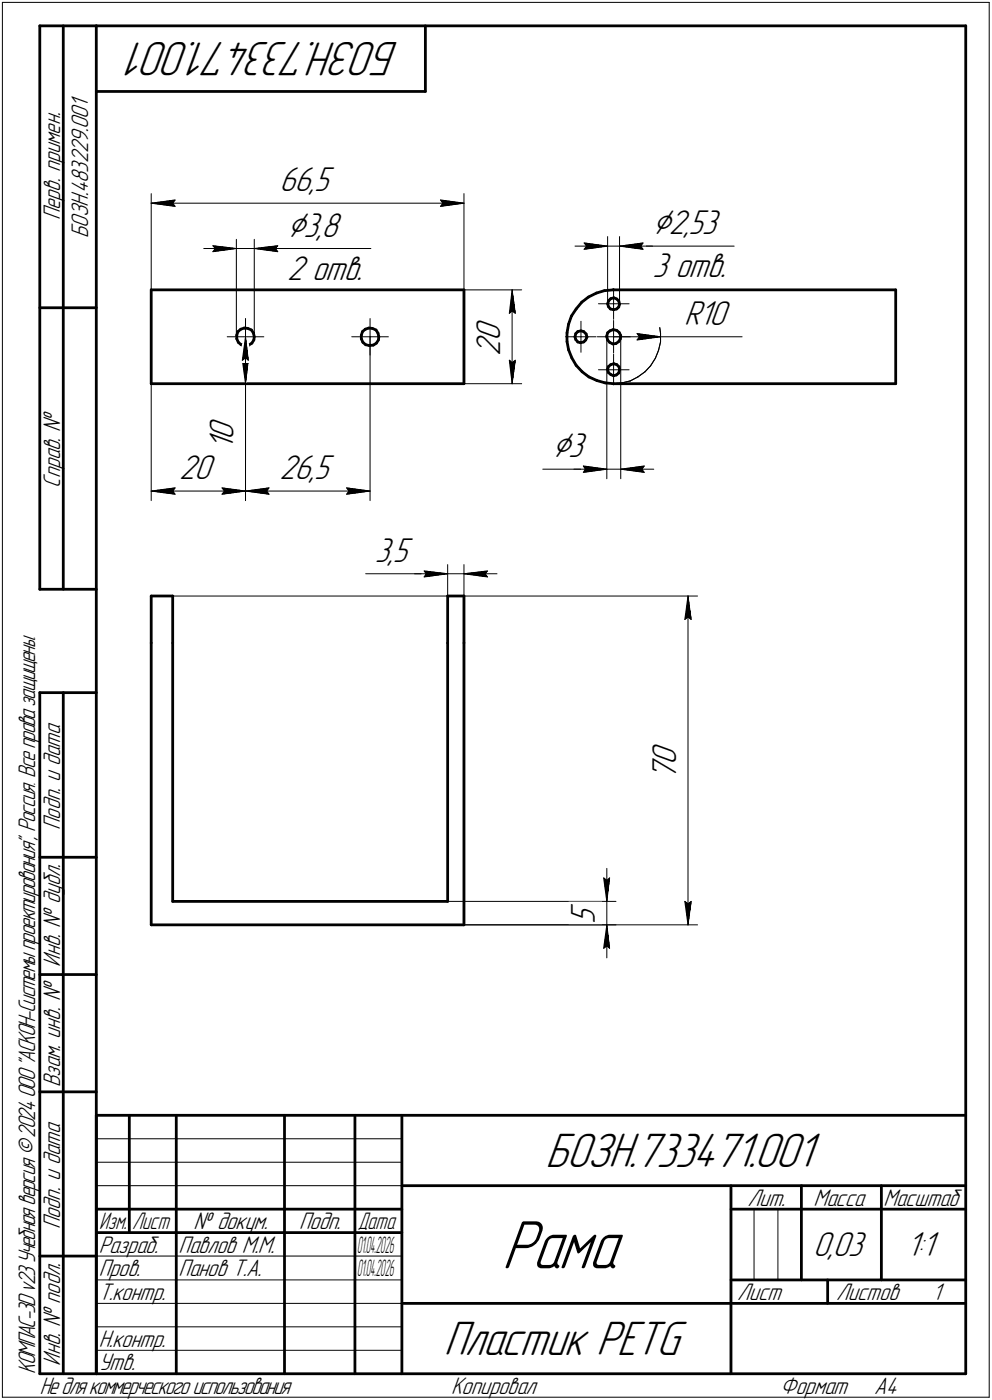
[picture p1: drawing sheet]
<svg xmlns="http://www.w3.org/2000/svg" width="211mm" height="298mm" viewBox="0 0 211 298" stroke-linecap="round" stroke-linejoin="round" font-family="sans-serif">
<defs><g id="words">
<text font-size="15.6" x="106.8" y="270.1">Рама</text>
<g font-size="10.9">
<text x="84.9" y="9" transform="rotate(-180 84.9 9)">БОЗН.733471.001</text>
<text x="116.1" y="248.5">БОЗН.733471.001</text>
<text x="94.4" y="288.5">Пластик PETG</text>
</g>
<g font-size="8.5">
<text x="61.1" y="50.4">⌀3,8</text>
<text x="138.9" y="49.8">⌀2,53</text>
<text x="117.5" y="97.4">⌀3</text>
</g>
<g font-size="7.8">
<text x="59.5" y="40.7">66,5</text>
<text x="61.1" y="59.5">2 отв.</text>
<text x="138.9" y="59">3 отв.</text>
<text x="145.6" y="69.2">R10</text>
<text x="106.5" y="75.8" transform="rotate(-90 106.5 75.8)">2</text>
<text x="106.5" y="72.6" transform="rotate(-90 106.5 72.6)">0</text>
<text x="49.7" y="95.8" transform="rotate(-90 49.7 95.8)">1</text>
<text x="49.7" y="93.7" transform="rotate(-90 49.7 93.7)">0</text>
<text x="38.1" y="102">20</text>
<text x="59.5" y="102">26,5</text>
<text x="79.8" y="119.7">3,5</text>
<text x="143.8" y="166" transform="rotate(-90 143.8 166)">7</text>
<text x="143.8" y="162.8" transform="rotate(-90 143.8 162.8)">0</text>
<text x="126.6" y="196.7" transform="rotate(-90 126.6 196.7)">5</text>
<text x="173" y="267.5">0,03</text>
<text x="192.9" y="267.5">1:1</text>
</g>
<g font-size="5.4">
<text x="12.8" y="46.9" transform="rotate(-90 12.8 46.9)">Перв. примен.</text>
<text x="18.8" y="50.7" transform="rotate(-90 18.8 50.7)">БОЗН.483229.001</text>
<text x="12.8" y="103.8" transform="rotate(-90 12.8 103.8)">Справ. №</text>
<text x="12.8" y="176.7" transform="rotate(-90 12.8 176.7)">Подп. и дата</text>
<text x="12.8" y="205.8" transform="rotate(-90 12.8 205.8)">Инв. № дубл.</text>
<text x="12.8" y="231.6" transform="rotate(-90 12.8 231.6)">Взам. инв. №</text>
<text x="159.1" y="256.8">Лит.</text>
<text x="173.1" y="256.8">Масса</text>
<text x="188" y="256.8">Масштаб</text>
<text x="12.8" y="261.7" transform="rotate(-90 12.8 261.7)">Подп. и дата</text>
<text x="41.2" y="261.8">№ докум.</text>
<text x="63.6" y="261.8">Подп.</text>
<text x="21" y="266.8">Разраб.</text>
<text x="38" y="266.8">Павлов М.М.</text>
<text x="21" y="271.8">Пров.</text>
<text x="38" y="271.8">Панов Т.А.</text>
<text x="21" y="276.8">Т.контр.</text>
<text x="156.9" y="276.8">Лист</text>
<text x="177.9" y="276.8">Листов</text>
<text x="198.4" y="276.8">1</text>
<text x="21" y="286.8">Н.контр.</text>
<text x="7.5" y="292.5" transform="rotate(-90 7.5 292.5)">КОМПАС-3Dv23Учебнаяверсия©2024ООО&quot;АСКОН-Системыпроектирования&quot;, Россия. Всеправазащищены.</text>
<text x="12.8" y="290.8" transform="rotate(-90 12.8 290.8)">Инв. № подл.</text>
<text x="21" y="291.8">Утв.</text>
<text x="8.5" y="296.7">Недлякоммерческогоиспользования</text>
<text x="96" y="296.8">Копировал</text>
<text x="166" y="296.8">Формат</text>
<text x="186" y="296.8">A4</text>
</g>
<g font-size="5.3">
<text x="21.1" y="261.8">Изм.</text>
<text x="28.1" y="261.8">Лист</text>
<text x="76.1" y="261.8">Дата</text>
</g>
<g font-size="5.1">
<text x="76" y="266.8">0</text>
<text x="76.9" y="266.8">1.04.2026</text>
<text x="76" y="271.8">0</text>
<text x="76.9" y="271.8">1.04.2026</text>
</g>
</g></defs>
<g fill="none" stroke="#000" stroke-width=".59">
<path d="M8.5 5.5v120zM8.5 5.5h12zM13.5 5.5v120zM20.5 5.5v287zM20.5 5.5h185zM20.5 19.5h70zM90.5 5.5v14zM205.5 5.5v287zM8.5 65.5h12zM32.2 61.7h66.5zM32.2 61.7v20zM50.4 71.4v.7z"/>
<path d="M50.4 72.1l.3 .8zM50.6 70.6l.6-.5zM50.6 70.6l-.2 .8zM50.7 72.9l.6 .5zM51.2 70.1l.8-.3zM51.3 73.4l.8 .2zM52 69.8l.7 .1zM52.1 73.6l.8-.1zM52.7 69.9l.8 .4zM52.9 73.5l.7-.4zM53.5 70.3l.4 .7zM53.9 71l.2 .7z"/>
<path d="M54 72.4l-.4 .7zM54.1 71.7l-.1 .7zM76.9 71.4v.7zM76.9 72.1l.3 .8zM77.1 70.6l.6-.5zM77.1 70.6l-.2 .8zM77.2 72.9l.6 .5zM77.7 70.1l.8-.3zM77.8 73.4l.8 .2zM78.5 69.8l.7 .1zM78.6 73.6l.8-.1zM79.2 69.9l.8 .4z"/>
<path d="M79.4 73.5l.7-.4zM80 70.3l.4 .7zM80.4 71l.2 .7zM80.5 72.4l-.4 .7zM80.6 71.7l-.1 .7zM98.7 61.7v20zM120.6 72.7l.4 1.8zM120.6 70.9v1.8zM121 74.5l.7 1.7zM121 69l-.4 1.9zM121.6 67.3l-.6 1.7zM121.7 76.2l.9 1.6z"/>
<path d="M122.3 71.7l.2 .6zM122.5 71l-.2 .7zM122.5 72.3l.4 .5zM122.6 77.8l1.3 1.4zM122.6 65.8l-1 1.5zM122.9 70.6l.7-.2zM122.9 70.6l-.4 .4zM122.9 72.8l.6 .2zM123.5 73l.7-.2zM123.6 70.4l.6 .2zM123.8 64.3l-1.2 1.5zM123.8 64.3l1.4-1.1z"/>
<path d="M123.9 79.2l1.4 1.1zM124.2 70.6l.5 .5zM124.2 72.8l.4-.4zM124.7 71.1l.2 .6zM124.9 71.8l-.3 .6zM124.9 71.8h.1M125.2 63.2l1.7-.8zM126.9 62.4l1.7-.5zM128.6 61.9l1.9-.2zM129.1 71.7l.2 .7zM129.1 71.5v.2zM129.3 64.7l.2 .6z"/>
<path d="M129.3 78.7l.2 .6zM129.3 72.4l.4 .5zM129.3 70.9l.5-.5zM129.3 70.9l-.2 .6zM129.5 65.3l.4 .5zM129.5 78.1l.5-.5zM129.5 78.1l-.2 .6zM129.5 79.3l.5 .5zM129.5 64l-.2 .7zM129.7 72.9l.7 .3zM129.8 70.4l.7-.2zM129.9 65.8l.7 .2z"/>
<path d="M130 63.6l.6-.2zM130 63.6l-.5 .4zM130 77.6l.6-.1zM130 79.8l.6 .2zM130.4 73.2h.7zM130.5 70.2l.7 .2zM130.5 61.7h.1M130.6 66l.6-.2zM130.6 77.5h.1M130.6 61.7h60zM130.6 63.4l.6 .3zM130.6 77.5l.6 .1z"/>
<path d="M131.1 73.2l.6-.5zM131.1 79.8l.6-.4zM131.2 65.8l.5-.4zM131.2 63.7l.5 .4zM131.2 77.6l.5 .5zM131.2 70.4l.5 .4zM131.7 64.1l.1 .7zM131.7 78.1l.1 .6zM131.7 70.8l.4 .7zM131.8 64.8l-.1 .6zM131.8 78.7l-.1 .7zM132 72.1l-.3 .6z"/>
<path d="M132.1 71.5l-.1 .6zM190.6 61.7v20zM32.2 81.7h66.5zM125.3 80.3l1.7 .7zM127 81l1.8 .5zM128.8 81.5l1.8 .2zM130.6 80l.5-.2zM130.6 81.7h60zM8.5 125.5h12zM32.2 126.9h4.5zM32.2 126.9v10zM32.2 136.9v60z"/>
<path d="M36.7 126.9v10zM36.7 136.9v55zM95.2 136.9v55zM95.2 126.9h3.5zM95.2 126.9v10zM98.7 126.9v10zM98.7 136.9v60zM8.5 147.5v145zM8.5 147.5h12zM13.5 147.5v145zM8.5 182.5h12zM32.2 196.9h66.5z"/>
<path d="M36.7 191.9h58.5zM8.5 207.5h12zM8.5 232.5h12zM20.5 237.5h185zM20.5 237.5v55zM27.5 237.5v25zM37.5 237.5v55zM60.5 237.5v55zM75.5 237.5v55zM85.5 237.5v55zM20.5 257.5h65zM85.5 252.5h120z"/>
<path d="M155.5 252.5v40zM155.5 257.5h15zM170.5 252.5v20zM170.5 257.5h35zM187.5 252.5v20zM8.5 267.5h12zM20.5 262.5h65zM85.5 277.5h70zM155.5 277.5h50zM155.5 272.5h50zM176.1 272.5v5zM8.5 292.5h12z"/>
<path d="M20.5 292.5h185z"/>
</g>
<g fill="none" stroke="#000" stroke-width=".21">
<path d="M.5 .5v297zM.5 .5h210zM210.5 .5v297zM32.2 41.2v20.5zM32.2 43.3l5.1-.7zM32.2 43.3l5.1 .6zM32.2 43.3h66.5zM36.7 43.3l.6 .6zM37.3 42.6l-.6 .7zM43.3 52.9h7zM45.3 52.3l5 .6zM45.3 52.3l.5 .6z"/>
<path d="M45.3 53.6l5-.7zM45.8 52.9l-.5 .7zM50.3 51v20.7zM50.3 52.9h3.8zM54.1 51v20.7zM54.1 52.9h5zM54.1 52.9l5 .7zM54.1 52.9l5-.6zM54.1 52.9h7zM58.6 52.9l.5 .7zM59.1 52.9h19.8zM59.1 52.3l-.5 .6z"/>
<path d="M93.7 43.9l5-.6zM93.7 42.6l.5 .7zM93.7 42.6l5 .7zM94.2 43.3l-.5 .6zM98.7 41.2v20.5zM122.3 52.4h7zM124.3 51.7l5 .7zM124.3 51.7l.5 .7zM124.3 53.1l5-.7zM124.8 52.4l-.5 .7zM129.3 50.4v14.3zM129.3 52.4h2.5z"/>
<path d="M131.8 50.4v14.3zM131.8 52.4h5zM131.8 52.4l5 .7zM131.8 52.4l5-.7zM131.8 52.4h7.1zM136.3 52.4l.5 .7zM136.8 52.4h19.4zM136.8 51.7l-.5 .7zM48.3 71.7h3.9zM51.6 76.7l.6 5zM51.6 76.7l.6 .5zM51.6 76.7l.6-.5z"/>
<path d="M52.2 71.7h3.9zM52.2 71.7v3.9zM52.2 67.8v3.9zM52.2 71.7v34.9zM52.2 77.2l.6-.5zM52.2 71.7l.6 5zM52.2 76.2l.6 .5zM52.2 71.7l-.6 5zM52.2 71.7v10zM52.8 76.7l-.6 5zM74.8 71.7h3.9zM78.7 71.7h3.9z"/>
<path d="M78.7 71.7v3.9zM78.7 67.8v3.9zM78.7 71.7v34.9zM98.7 61.7h12.3zM108.4 66.7l.6-.5zM108.4 76.7l.6 5zM108.4 76.7l.6 .5zM109 61.7l.6 5zM109 66.2l.6 .5zM109 61.7l-.6 5zM109 77.2l.6-.5zM109 61.7v20z"/>
<path d="M109.6 76.7l-.6 5zM120.3 71.7h3.3zM120.6 70.7v1.9zM120.6 72.6l.4 1.8zM121 68.9l-.4 1.8zM121 74.4l.6 1.7zM121.6 76.1l1 1.5zM121.7 67.2l-.7 1.7zM122.6 65.7l-.9 1.5zM122.6 77.6l1.2 1.5zM123.6 71.7h3.2zM123.6 71.7v3.3z"/>
<path d="M123.6 68.4v3.3zM123.8 79.1l1.4 1.1zM123.9 64.3l1.4-1.1zM123.9 64.3l-1.3 1.4zM125.3 63.2l1.7-.8zM127 62.4l1.8-.5zM127.1 71.7h3.5zM127.3 78.7h3.3zM127.3 64.7h3.3zM128.8 61.9l1.8-.2zM129.1 71.7v30.2zM130.6 78.7h3.3z"/>
<path d="M130.6 78.7v3.3zM130.6 75.4v3.3zM130.6 71.7h3.5zM130.6 71.7v3.5zM130.6 68.2v3.5zM130.6 64.7h3.3zM130.6 64.7v3.3zM130.6 61.5v3.2zM130.6 71.7h9.9zM132.1 71.7v30.2zM135.6 72.4l4.9-.7zM135.6 71l.5 .7z"/>
<path d="M135.6 71l4.9 .7zM136.1 71.7l-.5 .7zM138.4 77.9l-1.2 1.3zM139.4 76.3l-1 1.6zM140.1 74.6l-.7 1.7zM140.4 69.8l.1 1.2zM140.5 71.7h17.4zM140.5 72.8l-.4 1.8zM140.5 71v1.8zM32.2 81.7h22zM32.2 81.7v24.9zM52.2 81.7v5z"/>
<path d="M52.2 86.7v11.1zM98.7 81.7h12.3zM115.5 99.9h8.5zM122.1 99.9h7zM124 99.9h5.1zM124.1 99.2l5 .7zM124.1 99.2l.4 .7zM124.5 99.9l-.4 .7zM125.2 80.2l1.7 .8zM126.9 81l1.7 .5zM128.6 81.5l1.9 .2zM129.1 99.9h3z"/>
<path d="M130.5 81.7l1.8-.2zM132.1 99.9l5 .7zM132.1 99.9l5-.7zM132.1 99.9h7zM132.3 81.5l1.8-.4zM134.1 81.1l1.6-.8zM135.7 80.3l1.5-1.1zM136.6 99.9l.5 .7zM137.1 99.2l-.5 .7zM32.2 104.6l5.1-.7zM32.2 104.6l5.1 .6zM32.2 104.6h20z"/>
<path d="M36.7 104.6l.6 .6zM37.3 103.9l-.6 .7zM47.2 105.2l5-.6zM47.2 103.9l.6 .7zM47.2 103.9l5 .7zM47.8 104.6l-.6 .6zM52.2 104.6l5-.7zM52.2 104.6l5 .6zM52.2 104.6h26.5zM56.7 104.6l.5 .6zM57.2 103.9l-.5 .7zM73.7 105.2l5-.6z"/>
<path d="M73.7 103.9l.6 .7zM73.7 103.9l5 .7zM74.3 104.6l-.6 .6zM124.1 100.6l5-.7zM34.5 126.9h113.9zM77.8 122.2h12.4zM88.2 122.2h7zM90.2 122.2h5zM90.3 121.6l4.9 .6zM90.3 121.6l.4 .6zM90.3 122.9l4.9-.7zM90.7 122.2l-.4 .7z"/>
<path d="M95.2 120.2v6.7zM95.2 122.2h3.5zM98.7 120.2v6.7zM98.7 122.2l5 .7zM98.7 122.2l5-.6zM98.7 122.2h7zM103.2 122.2l.5 .7zM103.7 121.6l-.5 .6zM145.7 131.9l.7-.5zM146.4 126.9l.7 5zM146.4 131.4l.7 .5zM146.4 126.9l-.7 5z"/>
<path d="M146.4 126.9v70zM95.2 191.9h35.9zM98.7 196.9h49.7zM98.7 196.9h32.4zM128.4 186.9l.7 .6zM128.4 186.9l.7 5zM129.1 187.5l.6-.6zM129.1 184.9v7zM129.1 196.9l-.7 5zM129.1 196.9l.6 5zM129.1 196.9v7.1zM129.1 191.9v5z"/>
<path d="M129.7 186.9l-.6 5zM145.7 191.9l.7 5zM145.7 191.9l.7 .5zM146.4 192.4l.7-.5zM147.1 191.9l-.7 5zM128.4 201.9l.7-.5zM129.1 201.4l.6 .5zM20.5 247.5h65zM20.5 252.5h65zM20.5 242.5h65zM160.4 257.5v15zM165.5 257.5v15z"/>
<path d="M20.5 267.5h65zM20.5 272.5h65zM20.5 277.5h65zM.5 297.5h210zM20.5 282.5h65zM20.5 287.5h65z"/>
</g>
<g fill="#fff" stroke="#fff" stroke-width=".21">
<path d="M59.4 35.1h12.1zM59.4 35.2h12.1zM59.4 35.3h12.1zM59.4 35.4h12.1zM59.4 35.5h12.1zM59.4 35.6h12.1zM59.4 35.6h12.1zM59.4 35.7h12.1zM59.4 35.8h12.1zM59.4 35.9h12.1zM59.4 36h12.1zM59.4 36.1h12.1zM59.4 36.2h12.1zM59.4 36.2h12.1zM59.4 36.3h12.1zM59.4 36.4h12.1zM59.4 36.5h12.1zM59.4 36.6h12.1zM59.4 36.7h12.1zM59.4 36.7h12.1zM59.4 36.8h12.1zM59.4 36.9h12.1zM59.4 37h12.1zM59.4 37.1h12.1zM59.4 37.2h12.1zM59.4 37.3h12.1zM59.4 37.3h12.1zM59.4 37.4h12.1zM59.4 37.5h12.1zM59.4 37.6h12.1zM59.4 37.7h12.1zM59.4 37.8h12.1zM59.4 37.8h12.1zM59.4 37.9h12.1zM59.4 38h12.1zM59.4 38.1h12.1zM59.4 38.2h12.1zM59.4 38.3h12.1zM59.4 38.4h12.1zM59.4 38.4h12.1zM59.4 38.5h12.1zM59.4 38.6h12.1zM59.4 38.7h12.1zM59.4 38.8h12.1zM59.4 38.9h12.1zM59.4 38.9h12.1zM59.4 39h12.1zM59.4 39.1h12.1zM59.4 39.2h12.1zM59.4 39.3h12.1zM59.4 39.4h12.1zM59.4 39.5h12.1zM59.4 39.5h12.1zM59.4 39.6h12.1zM59.4 39.7h12.1zM59.4 39.8h12.1zM59.4 39.9h12.1zM59.4 40h12.1zM59.4 40h12.1zM59.4 40.1h12.1zM59.4 40.2h12.1zM59.4 40.3h12.1zM59.4 40.4h12.1zM59.4 40.5h12.1zM59.4 40.6h12.1zM59.4 40.6h12.1zM59.4 40.7h12.1zM59.4 40.8h12.1zM59.4 40.9h12.1zM59.4 41h12.1zM59.4 41.1h12.1zM59.4 41.1h12.1zM59.4 41.2h12.1zM59.4 41.3h12.1zM59.4 41.4h12.1zM59.4 41.5h12.1zM59.4 41.6h12.1zM59.4 41.7h12.1zM59.4 41.7h12.1zM59.4 41.8h12.1zM59.4 41.9h12.1zM59.4 42h12.1zM59.4 42.1h12.1zM59.4 42.2h12.1z"/>
<path d="M93.2 42.1h.7zM93.2 42.2h1.3zM93.2 42.2h1.9zM93.2 42.3h2.6zM93.2 42.4h3.2zM93.2 42.5h3.7zM93.2 42.6h4zM93.2 42.7h4.2zM93.2 42.8h4.3zM93.2 42.8h4.6zM93.2 42.9h4.8zM93.2 43h4.9zM93.2 43.1h5.2zM93.2 43.2h5.4zM93.2 43.3h5.5zM93.2 43.3h5.4zM93.2 43.4h5.2zM93.2 43.5h4.9zM93.2 43.6h4.8zM93.2 43.7h4.6zM93.2 43.8h4.3zM93.2 43.9h4.2zM93.2 43.9h4zM93.2 44h3.7zM93.2 44.1h3.1zM93.2 44.2h2.3zM93.2 44.3h1.5zM93.2 44.4h.8z"/>
<path d="M37.1 42.1h.6zM36.5 42.2h1.2zM35.9 42.2h1.8zM35.3 42.3h2.4zM34.7 42.4h3zM34 42.5h3.7zM33.9 42.6h3.8zM33.7 42.7h4zM33.4 42.8h4.3zM33.3 42.8h4.4zM33 42.9h4.7zM32.9 43h4.8zM32.6 43.1h5.1zM32.4 43.2h5.3zM32.2 43.3h5.5zM32.4 43.3h5.3zM32.6 43.4h5.1zM32.9 43.5h4.8zM33 43.6h4.7zM33.3 43.7h4.4zM33.4 43.8h4.3zM33.7 43.9h4zM33.9 43.9h3.8zM34 44h3.7zM34.8 44.1h2.9zM35.6 44.2h2.1zM36.2 44.3h1.5zM37 44.4h.7z"/>
<path d="M100.8 67.6h7.1zM100.8 67.7h7.1zM100.8 67.8h7.1zM100.8 67.9h7.1zM100.8 68h7.1zM100.8 68.1h7.1zM100.8 68.2h7.1zM100.8 68.2h7.1zM100.8 68.3h7.1zM100.8 68.4h7.1zM100.8 68.5h7.1zM100.8 68.6h7.1zM100.8 68.7h7.1zM100.8 68.7h7.1zM100.8 68.8h7.1zM100.8 68.9h7.1zM100.8 69h7.1zM100.8 69.1h7.1zM100.8 69.2h7.1zM100.8 69.3h7.1zM100.8 69.3h7.1zM100.8 69.4h7.1zM100.8 69.5h7.1zM100.8 69.6h7.1zM100.8 69.7h7.1zM100.8 69.8h7.1zM100.8 69.8h7.1zM100.8 69.9h7.1zM100.8 70h7.1zM100.8 70.1h7.1zM100.8 70.2h7.1zM100.8 70.3h7.1zM100.8 70.4h7.1zM100.8 70.4h7.1zM100.8 70.5h7.1zM100.8 70.6h7.1zM100.8 70.7h7.1zM100.8 70.8h7.1zM100.8 70.9h7.1zM100.8 71h7.1zM100.8 71h7.1zM100.8 71.1h7.1zM100.8 71.2h7.1zM100.8 71.3h7.1zM100.8 71.4h7.1zM100.8 71.5h7.1zM100.8 71.5h7.1zM100.8 71.6h7.1zM100.8 71.7h7.1zM100.8 71.8h7.1zM100.8 71.9h7.1zM100.8 72h7.1zM100.8 72.1h7.1zM100.8 72.1h7.1zM100.8 72.2h7.1zM100.8 72.3h7.1zM100.8 72.4h7.1zM100.8 72.5h7.1zM100.8 72.6h7.1zM100.8 72.6h7.1zM100.8 72.7h7.1zM100.8 72.8h7.1zM100.8 72.9h7.1zM100.8 73h7.1zM100.8 73.1h7.1zM100.8 73.2h7.1zM100.8 73.2h7.1zM100.8 73.3h7.1zM100.8 73.4h7.1zM100.8 73.5h7.1zM100.8 73.6h7.1zM100.8 73.7h7.1zM100.8 73.7h7.1zM100.8 73.8h7.1zM100.8 73.9h7.1zM100.8 74h7.1zM100.8 74.1h7.1zM100.8 74.2h7.1zM100.8 74.3h7.1zM100.8 74.3h7.1zM100.8 74.4h7.1zM100.8 74.5h7.1zM100.8 74.6h7.1zM100.8 74.7h7.1zM100.8 74.8h7.1zM100.8 74.8h7.1zM100.8 74.9h7.1zM100.8 75h7.1zM100.8 75.1h7.1zM100.8 75.2h7.1zM100.8 75.3h7.1zM100.8 75.4h7.1zM100.8 75.4h7.1zM100.8 75.5h7.1zM100.8 75.6h7.1zM100.8 75.7h7.1z"/>
<path d="M108.9 62h.2zM108.9 62.1h.2zM108.9 62.1h.3zM108.8 62.2h.4zM108.8 62.3h.4zM108.7 62.4h.6zM108.7 62.5h.6zM108.7 62.6h.7zM108.6 62.7h.8zM108.6 62.7h.9zM108.6 62.8h.9zM108.5 62.9h1zM108.5 63h1.1zM108.5 63.1h1.1zM108.5 63.2h1.1zM108.5 63.2h1.1zM108.4 63.3h1.3zM108.4 63.4h1.3zM108.3 63.5h1.4zM108.3 63.6h1.5zM108.3 63.7h1.5zM108.3 63.8h1.5zM108.3 63.8h1.5zM108.3 63.9h1.5zM108.3 64h1.5zM108.3 64.1h1.5zM108.2 64.2h1.7zM108.2 64.3h1.7zM108.2 64.3h1.7zM108.2 64.4h1.7zM108.2 64.5h1.7zM108.2 64.6h1.7zM108.2 64.7h1.7zM108.1 64.8h1.9zM108.1 64.9h1.9zM108.1 64.9h1.9zM108.1 65h1.9zM108.1 65.1h1.9zM108.1 65.2h1.9zM108.1 65.3h1.9zM108 65.4h2zM108 65.4h2.1zM108 65.5h2.1zM108 65.6h2.1zM108 65.7h2.1zM108 65.8h2.1zM108 65.9h2.1zM108 66h2.1zM107.9 66h2.3zM107.9 66.1h2.3zM107.9 66.2h2.3zM107.9 66.3h2.3zM107.9 66.4h2.3zM107.9 66.5h2.3zM107.9 66.5h2.3zM107.9 66.6h2.3zM107.9 66.7h2.3zM107.9 66.8h2.3zM107.9 66.9h2.3zM107.9 67h2.3zM107.9 67.1h2.3zM107.9 67.1h2.3z"/>
<path d="M107.8 76.2h2.4zM107.9 76.3h2.3zM107.9 76.4h2.3zM107.9 76.5h2.3zM107.9 76.5h2.3zM107.9 76.6h2.3zM107.9 76.7h2.3zM107.9 76.8h2.3zM107.9 76.9h2.3zM107.9 77h2.3zM107.9 77h2.3zM107.9 77.1h2.3zM107.9 77.2h2.3zM107.9 77.3h2.3zM107.9 77.4h2.3zM108 77.5h2.1zM108 77.6h2.1zM108 77.6h2.1zM108 77.7h2.1zM108 77.8h2.1zM108 77.9h2.1zM108 78h2.1zM108 78.1h2zM108.1 78.1h1.9zM108.1 78.2h1.9zM108.1 78.3h1.9zM108.1 78.4h1.9zM108.1 78.5h1.9zM108.1 78.6h1.9zM108.1 78.7h1.9zM108.2 78.7h1.7zM108.2 78.8h1.7zM108.2 78.9h1.7zM108.2 79h1.7zM108.2 79.1h1.7zM108.2 79.2h1.7zM108.2 79.2h1.7zM108.3 79.3h1.5zM108.3 79.4h1.5zM108.3 79.5h1.5zM108.3 79.6h1.5zM108.3 79.7h1.5zM108.3 79.8h1.5zM108.3 79.8h1.5zM108.3 79.9h1.4zM108.4 80h1.3zM108.4 80.1h1.3zM108.5 80.2h1.1zM108.5 80.3h1.1zM108.5 80.3h1.1zM108.5 80.4h1.1zM108.5 80.5h1zM108.6 80.6h.9zM108.6 80.7h.9zM108.6 80.8h.8zM108.7 80.9h.7zM108.7 80.9h.6zM108.7 81h.6zM108.8 81.1h.4zM108.8 81.2h.4zM108.9 81.3h.3zM108.9 81.4h.2zM108.9 81.4h.2z"/>
<path d="M61.1 44.7h12.3zM61.1 44.8h12.3zM61.1 44.9h12.3zM61.1 45h12.3zM61.1 45h12.3zM61.1 45.1h12.3zM61.1 45.2h12.3zM61.1 45.3h12.3zM61.1 45.4h12.3zM61.1 45.5h12.3zM61.1 45.6h12.3zM61.1 45.6h12.3zM61.1 45.7h12.3zM61.1 45.8h12.3zM61.1 45.9h12.3zM61.1 46h12.3zM61.1 46.1h12.3zM61.1 46.1h12.3zM61.1 46.2h12.3zM61.1 46.3h12.3zM61.1 46.4h12.3zM61.1 46.5h12.3zM61.1 46.6h12.3zM61.1 46.7h12.3zM61.1 46.7h12.3zM61.1 46.8h12.3zM61.1 46.9h12.3zM61.1 47h12.3zM61.1 47.1h12.3zM61.1 47.2h12.3zM61.1 47.2h12.3zM61.1 47.3h12.3zM61.1 47.4h12.3zM61.1 47.5h12.3zM61.1 47.6h12.3zM61.1 47.7h12.3zM61.1 47.8h12.3zM61.1 47.8h12.3zM61.1 47.9h12.3zM61.1 48h12.3zM61.1 48.1h12.3zM61.1 48.2h12.3zM61.1 48.3h12.3zM61.1 48.3h12.3zM61.1 48.4h12.3zM61.1 48.5h12.3zM61.1 48.6h12.3zM61.1 48.7h12.3zM61.1 48.8h12.3zM61.1 48.9h12.3zM61.1 48.9h12.3zM61.1 49h12.3zM61.1 49.1h12.3zM61.1 49.2h12.3zM61.1 49.3h12.3zM61.1 49.4h12.3zM61.1 49.4h12.3zM61.1 49.5h12.3zM61.1 49.6h12.3zM61.1 49.7h12.3zM61.1 49.8h12.3zM61.1 49.9h12.3zM61.1 50h12.3zM61.1 50h12.3zM61.1 50.1h12.3zM61.1 50.2h12.3zM61.1 50.3h12.3zM61.1 50.4h12.3zM61.1 50.5h12.3zM61.1 50.5h12.3zM61.1 50.6h12.3zM61.1 50.7h12.3zM61.1 50.8h12.3zM61.1 50.9h12.3zM61.1 51h12.3zM61.1 51.1h12.3zM61.1 51.1h12.3zM61.1 51.2h12.3zM61.1 51.3h12.3zM61.1 51.4h12.3zM61.1 51.5h12.3zM61.1 51.6h12.3zM61.1 51.6h12.3zM61.1 51.7h12.3zM61.1 51.8h12.3z"/>
<path d="M61.1 53.9h15.8zM61.1 54h15.8zM61.1 54.1h15.8zM61.1 54.2h15.8zM61.1 54.3h15.8zM61.1 54.4h15.8zM61.1 54.4h15.8zM61.1 54.5h15.8zM61.1 54.6h15.8zM61.1 54.7h15.8zM61.1 54.8h15.8zM61.1 54.9h15.8zM61.1 54.9h15.8zM61.1 55h15.8zM61.1 55.1h15.8zM61.1 55.2h15.8zM61.1 55.3h15.8zM61.1 55.4h15.8zM61.1 55.5h15.8zM61.1 55.5h15.8zM61.1 55.6h15.8zM61.1 55.7h15.8zM61.1 55.8h15.8zM61.1 55.9h15.8zM61.1 56h15.8zM61.1 56h15.8zM61.1 56.1h15.8zM61.1 56.2h15.8zM61.1 56.3h15.8zM61.1 56.4h15.8zM61.1 56.5h15.8zM61.1 56.6h15.8zM61.1 56.6h15.8zM61.1 56.7h15.8zM61.1 56.8h15.8zM61.1 56.9h15.8zM61.1 57h15.8zM61.1 57.1h15.8zM61.1 57.1h15.8zM61.1 57.2h15.8zM61.1 57.3h15.8zM61.1 57.4h15.8zM61.1 57.5h15.8zM61.1 57.6h15.8zM61.1 57.7h15.8zM61.1 57.7h15.8zM61.1 57.8h15.8zM61.1 57.9h15.8zM61.1 58h15.8zM61.1 58.1h15.8zM61.1 58.2h15.8zM61.1 58.3h15.8zM61.1 58.3h15.8zM61.1 58.4h15.8zM61.1 58.5h15.8zM61.1 58.6h15.8zM61.1 58.7h15.8zM61.1 58.8h15.8zM61.1 58.8h15.8zM61.1 58.9h15.8zM61.1 59h15.8zM61.1 59.1h15.8zM61.1 59.2h15.8zM61.1 59.3h15.8zM61.1 59.4h15.8zM61.1 59.4h15.8zM61.1 59.5h15.8zM61.1 59.6h15.8zM61.1 59.7h15.8zM61.1 59.8h15.8zM61.1 59.9h15.8zM61.1 59.9h15.8zM61.1 60h15.8zM61.1 60.1h15.8zM61.1 60.2h15.8zM61.1 60.3h15.8zM61.1 60.4h15.8zM61.1 60.5h15.8zM61.1 60.5h15.8zM61.1 60.6h15.8zM61.1 60.7h15.8zM61.1 60.8h15.8zM61.1 60.9h15.8zM61.1 61h15.8z"/>
<path d="M59 51.8h.6zM58.4 51.9h1.2zM57.7 52h1.9zM57.1 52.1h2.5zM56.6 52.2h3zM55.9 52.2h3.7zM55.7 52.3h3.9zM55.5 52.4h4.1zM55.3 52.5h4.3zM55 52.6h4.6zM54.8 52.7h4.8zM54.6 52.7h5zM54.4 52.8h5.2zM54.1 52.9h5.5zM54.4 53h5.2zM54.5 53.1h5.1zM54.7 53.2h4.9zM54.9 53.3h4.7zM55.1 53.3h4.5zM55.3 53.4h4.3zM55.5 53.5h4.1zM55.7 53.6h3.9zM55.9 53.7h3.7zM56.6 53.8h3zM57.1 53.8h2.5zM57.7 53.9h1.9zM58.4 54h1.2zM59 54.1h.6z"/>
<path d="M44.8 51.8h.7zM44.8 51.9h1.3zM44.8 52h1.9zM44.8 52.1h2.5zM44.8 52.2h3.1zM44.8 52.2h3.7zM44.8 52.3h4zM44.8 52.4h4.2zM44.8 52.5h4.4zM44.8 52.6h4.6zM44.8 52.7h4.9zM44.8 52.7h5.1zM44.8 52.8h5.3zM44.8 52.9h5.5zM44.8 53h5.3zM44.8 53.1h5.2zM44.8 53.2h4.9zM44.8 53.3h4.7zM44.8 53.3h4.6zM44.8 53.4h4.3zM44.8 53.5h4.1zM44.8 53.6h4zM44.8 53.7h3.7zM44.8 53.8h3.1zM44.8 53.8h2.5zM44.8 53.9h1.9zM44.8 54h1.3zM44.8 54.1h.7z"/>
<path d="M44.1 88.7h7.1zM44.1 88.8h7.1zM44.1 88.9h7.1zM44.1 89h7.1zM44.1 89.1h7.1zM44.1 89.2h7.1zM44.1 89.2h7.1zM44.1 89.3h7.1zM44.1 89.4h7.1zM44.1 89.5h7.1zM44.1 89.6h7.1zM44.1 89.7h7.1zM44.1 89.7h7.1zM44.1 89.8h7.1zM44.1 89.9h7.1zM44.1 90h7.1zM44.1 90.1h7.1zM44.1 90.2h7.1zM44.1 90.3h7.1zM44.1 90.3h7.1zM44.1 90.4h7.1zM44.1 90.5h7.1zM44.1 90.6h7.1zM44.1 90.7h7.1zM44.1 90.8h7.1zM44.1 90.8h7.1zM44.1 90.9h7.1zM44.1 91h7.1zM44.1 91.1h7.1zM44.1 91.2h7.1zM44.1 91.3h7.1zM44.1 91.4h7.1zM44.1 91.4h7.1zM44.1 91.5h7.1zM44.1 91.6h7.1zM44.1 91.7h7.1zM44.1 91.8h7.1zM44.1 91.9h7.1zM44.1 91.9h7.1zM44.1 92h7.1zM44.1 92.1h7.1zM44.1 92.2h7.1zM44.1 92.3h7.1zM44.1 92.4h7.1zM44.1 92.5h7.1zM44.1 92.5h7.1zM44.1 92.6h7.1zM44.1 92.7h7.1zM44.1 92.8h7.1zM44.1 92.9h7.1zM44.1 93h7.1zM44.1 93h7.1zM44.1 93.1h7.1zM44.1 93.2h7.1zM44.1 93.3h7.1zM44.1 93.4h7.1zM44.1 93.5h7.1zM44.1 93.6h7.1zM44.1 93.6h7.1zM44.1 93.7h7.1zM44.1 93.8h7.1zM44.1 93.9h7.1zM44.1 94h7.1zM44.1 94.1h7.1zM44.1 94.1h7.1zM44.1 94.2h7.1zM44.1 94.3h7.1zM44.1 94.4h7.1zM44.1 94.5h7.1zM44.1 94.6h7.1zM44.1 94.7h7.1zM44.1 94.7h7.1zM44.1 94.8h7.1zM44.1 94.9h7.1zM44.1 95h7.1zM44.1 95.1h7.1zM44.1 95.2h7.1zM44.1 95.2h7.1zM44.1 95.3h7.1zM44.1 95.4h7.1zM44.1 95.5h7.1zM44.1 95.6h7.1zM44.1 95.7h7.1zM44.1 95.8h7.1z"/>
<path d="M51 76.2h2.4zM51.1 76.3h2.3zM51.1 76.4h2.3zM51.1 76.5h2.3zM51.1 76.5h2.3zM51.1 76.6h2.3zM51.1 76.7h2.3zM51.1 76.8h2.3zM51.1 76.9h2.2zM51.1 77h2.2zM51.1 77h2.2zM51.1 77.1h2.2zM51.1 77.2h2.2zM51.1 77.3h2.2zM51.1 77.4h2.2zM51.2 77.5h2.1zM51.2 77.6h2.1zM51.2 77.6h2.1zM51.2 77.7h2.1zM51.2 77.8h2.1zM51.2 77.9h2.1zM51.2 78h2.1zM51.2 78.1h2zM51.3 78.1h1.9zM51.3 78.2h1.9zM51.3 78.3h1.9zM51.3 78.4h1.9zM51.3 78.5h1.9zM51.3 78.6h1.9zM51.3 78.7h1.9zM51.4 78.7h1.7zM51.4 78.8h1.7zM51.4 78.9h1.7zM51.4 79h1.7zM51.4 79.1h1.7zM51.4 79.2h1.7zM51.4 79.2h1.7zM51.5 79.3h1.5zM51.5 79.4h1.5zM51.5 79.5h1.5zM51.5 79.6h1.5zM51.5 79.7h1.5zM51.5 79.8h1.5zM51.5 79.8h1.5zM51.5 79.9h1.4zM51.6 80h1.3zM51.6 80.1h1.3zM51.6 80.2h1.2zM51.6 80.3h1.2zM51.7 80.3h1.1zM51.7 80.4h1zM51.7 80.5h1zM51.8 80.6h.9zM51.8 80.7h.9zM51.9 80.8h.8zM51.9 80.9h.7zM52 80.9h.6zM52 81h.6zM52 81.1h.5zM52.1 81.2h.4zM52.1 81.3h.3zM52.2 81.4h.2zM52.2 81.4h.2z"/>
<path d="M52.2 72h.2zM52.2 72.1h.2zM52.1 72.1h.3zM52.1 72.2h.4zM52 72.3h.5zM52 72.4h.6zM52 72.5h.6zM51.9 72.6h.7zM51.9 72.6h.8zM51.8 72.7h.9zM51.8 72.8h.9zM51.7 72.9h1zM51.7 73h1zM51.7 73.1h1.1zM51.6 73.2h1.2zM51.6 73.2h1.2zM51.6 73.3h1.3zM51.6 73.4h1.3zM51.5 73.5h1.4zM51.5 73.6h1.5zM51.5 73.7h1.5zM51.5 73.7h1.5zM51.5 73.8h1.5zM51.5 73.9h1.5zM51.5 74h1.5zM51.5 74.1h1.5zM51.4 74.2h1.7zM51.4 74.3h1.7zM51.4 74.3h1.7zM51.4 74.4h1.7zM51.4 74.5h1.7zM51.4 74.6h1.7zM51.4 74.7h1.7zM51.3 74.8h1.9zM51.3 74.8h1.9zM51.3 74.9h1.9zM51.3 75h1.9zM51.3 75.1h1.9zM51.3 75.2h1.9zM51.3 75.3h1.9zM51.2 75.4h2zM51.2 75.4h2.1zM51.2 75.5h2.1zM51.2 75.6h2.1zM51.2 75.7h2.1zM51.2 75.8h2.1zM51.2 75.9h2.1zM51.2 75.9h2.1zM51.1 76h2.2zM51.1 76.1h2.2zM51.1 76.2h2.2zM51.1 76.3h2.2zM51.1 76.4h2.2zM51.1 76.5h2.2zM51.1 76.5h2.2zM51.1 76.6h2.3zM51.1 76.7h2.3zM51.1 76.8h2.3zM51.1 76.9h2.3zM51.1 77h2.3zM51.1 77h2.3zM51.1 77.1h2.3z"/>
<path d="M38.1 96.4h8.2zM38.1 96.5h8.2zM38.1 96.6h8.2zM38.1 96.7h8.2zM38.1 96.8h8.2zM38.1 96.9h8.2zM38.1 96.9h8.2zM38.1 97h8.2zM38.1 97.1h8.2zM38.1 97.2h8.2zM38.1 97.3h8.2zM38.1 97.4h8.2zM38.1 97.5h8.2zM38.1 97.5h8.2zM38.1 97.6h8.2zM38.1 97.7h8.2zM38.1 97.8h8.2zM38.1 97.9h8.2zM38.1 98h8.2zM38.1 98h8.2zM38.1 98.1h8.2zM38.1 98.2h8.2zM38.1 98.3h8.2zM38.1 98.4h8.2zM38.1 98.5h8.2zM38.1 98.6h8.2zM38.1 98.6h8.2zM38.1 98.7h8.2zM38.1 98.8h8.2zM38.1 98.9h8.2zM38.1 99h8.2zM38.1 99.1h8.2zM38.1 99.1h8.2zM38.1 99.2h8.2zM38.1 99.3h8.2zM38.1 99.4h8.2zM38.1 99.5h8.2zM38.1 99.6h8.2zM38.1 99.7h8.2zM38.1 99.7h8.2zM38.1 99.8h8.2zM38.1 99.9h8.2zM38.1 100h8.2zM38.1 100.1h8.2zM38.1 100.2h8.2zM38.1 100.2h8.2zM38.1 100.3h8.2zM38.1 100.4h8.2zM38.1 100.5h8.2zM38.1 100.6h8.2zM38.1 100.7h8.2zM38.1 100.8h8.2zM38.1 100.8h8.2zM38.1 100.9h8.2zM38.1 101h8.2zM38.1 101.1h8.2zM38.1 101.2h8.2zM38.1 101.3h8.2zM38.1 101.3h8.2zM38.1 101.4h8.2zM38.1 101.5h8.2zM38.1 101.6h8.2zM38.1 101.7h8.2zM38.1 101.8h8.2zM38.1 101.9h8.2zM38.1 101.9h8.2zM38.1 102h8.2zM38.1 102.1h8.2zM38.1 102.2h8.2zM38.1 102.3h8.2zM38.1 102.4h8.2zM38.1 102.4h8.2zM38.1 102.5h8.2zM38.1 102.6h8.2zM38.1 102.7h8.2zM38.1 102.8h8.2zM38.1 102.9h8.2zM38.1 103h8.2zM38.1 103h8.2zM38.1 103.1h8.2zM38.1 103.2h8.2zM38.1 103.3h8.2zM38.1 103.4h8.2zM38.1 103.5h8.2z"/>
<path d="M37 103.5h.7zM36.2 103.5h1.5zM35.6 103.6h2.1zM34.8 103.7h2.9zM34 103.8h3.7zM33.9 103.9h3.8zM33.7 104h4zM33.4 104.1h4.3zM33.3 104.1h4.4zM33 104.2h4.7zM32.9 104.3h4.8zM32.6 104.4h5.1zM32.4 104.5h5.3zM32.2 104.6h5.5zM32.4 104.6h5.3zM32.6 104.7h5.1zM32.9 104.8h4.8zM33 104.9h4.7zM33.3 105h4.4zM33.4 105.1h4.3zM33.7 105.2h4zM33.9 105.2h3.8zM34 105.3h3.7zM34.7 105.4h3zM35.3 105.5h2.4zM35.9 105.6h1.8zM36.5 105.7h1.2zM37.1 105.7h.6z"/>
<path d="M46.7 103.5h.8zM46.7 103.5h1.6zM46.7 103.6h2.3zM46.7 103.7h3.1zM46.7 103.8h3.8zM46.7 103.9h4zM46.7 104h4.2zM46.7 104.1h4.4zM46.7 104.1h4.6zM46.7 104.2h4.8zM46.7 104.3h4.9zM46.7 104.4h5.2zM46.7 104.5h5.4zM46.7 104.6h5.5zM46.7 104.6h5.4zM46.7 104.7h5.2zM46.7 104.8h4.9zM46.7 104.9h4.8zM46.7 105h4.6zM46.7 105.1h4.4zM46.7 105.2h4.2zM46.7 105.2h4zM46.7 105.3h3.8zM46.7 105.4h3.2zM46.7 105.5h2.6zM46.7 105.6h1.9zM46.7 105.7h1.3zM46.7 105.7h.7z"/>
<path d="M59.4 96.4h12.1zM59.4 96.5h12.1zM59.4 96.6h12.1zM59.4 96.7h12.1zM59.4 96.8h12.1zM59.4 96.9h12.1zM59.4 96.9h12.1zM59.4 97h12.1zM59.4 97.1h12.1zM59.4 97.2h12.1zM59.4 97.3h12.1zM59.4 97.4h12.1zM59.4 97.5h12.1zM59.4 97.5h12.1zM59.4 97.6h12.1zM59.4 97.7h12.1zM59.4 97.8h12.1zM59.4 97.9h12.1zM59.4 98h12.1zM59.4 98h12.1zM59.4 98.1h12.1zM59.4 98.2h12.1zM59.4 98.3h12.1zM59.4 98.4h12.1zM59.4 98.5h12.1zM59.4 98.6h12.1zM59.4 98.6h12.1zM59.4 98.7h12.1zM59.4 98.8h12.1zM59.4 98.9h12.1zM59.4 99h12.1zM59.4 99.1h12.1zM59.4 99.1h12.1zM59.4 99.2h12.1zM59.4 99.3h12.1zM59.4 99.4h12.1zM59.4 99.5h12.1zM59.4 99.6h12.1zM59.4 99.7h12.1zM59.4 99.7h12.1zM59.4 99.8h12.1zM59.4 99.9h12.1zM59.4 100h12.1zM59.4 100.1h12.1zM59.4 100.2h12.1zM59.4 100.2h12.1zM59.4 100.3h12.1zM59.4 100.4h12.1zM59.4 100.5h12.1zM59.4 100.6h12.1zM59.4 100.7h12.1zM59.4 100.8h12.1zM59.4 100.8h12.1zM59.4 100.9h12.1zM59.4 101h12.1zM59.4 101.1h12.1zM59.4 101.2h12.1zM59.4 101.3h12.1zM59.4 101.3h12.1zM59.4 101.4h12.1zM59.4 101.5h12.1zM59.4 101.6h12.1zM59.4 101.7h12.1zM59.4 101.8h12.1zM59.4 101.9h12.1zM59.4 101.9h12.1zM59.4 102h12.1zM59.4 102.1h12.1zM59.4 102.2h12.1zM59.4 102.3h12.1zM59.4 102.4h12.1zM59.4 102.4h12.1zM59.4 102.5h12.1zM59.4 102.6h12.1zM59.4 102.7h12.1zM59.4 102.8h12.1zM59.4 102.9h12.1zM59.4 103h12.1zM59.4 103h12.1zM59.4 103.1h12.1zM59.4 103.2h12.1zM59.4 103.3h12.1zM59.4 103.4h12.1zM59.4 103.5h12.1z"/>
<path d="M57.1 103.5h.6zM56.3 103.5h1.4zM55.5 103.6h2.2zM54.8 103.7h2.9zM54 103.8h3.7zM53.8 103.9h3.9zM53.7 104h4zM53.4 104.1h4.3zM53.3 104.1h4.4zM53.1 104.2h4.6zM52.8 104.3h4.9zM52.7 104.4h5zM52.5 104.5h5.2zM52.2 104.6h5.5zM52.5 104.6h5.2zM52.7 104.7h5zM52.8 104.8h4.9zM53.1 104.9h4.6zM53.3 105h4.4zM53.4 105.1h4.3zM53.7 105.2h4zM53.8 105.2h3.9zM54 105.3h3.7zM54.7 105.4h3zM55.3 105.5h2.4zM55.9 105.6h1.8zM56.6 105.7h1.1zM57.1 105.7h.6z"/>
<path d="M73.2 103.5h.8zM73.2 103.5h1.6zM73.2 103.6h2.3zM73.2 103.7h3.1zM73.2 103.8h3.8zM73.2 103.9h4zM73.2 104h4.2zM73.2 104.1h4.4zM73.2 104.1h4.6zM73.2 104.2h4.8zM73.2 104.3h4.9zM73.2 104.4h5.2zM73.2 104.5h5.4zM73.2 104.6h5.5zM73.2 104.6h5.4zM73.2 104.7h5.2zM73.2 104.8h4.9zM73.2 104.9h4.8zM73.2 105h4.6zM73.2 105.1h4.4zM73.2 105.2h4.2zM73.2 105.2h4zM73.2 105.3h3.8zM73.2 105.4h3.2zM73.2 105.5h2.6zM73.2 105.6h1.9zM73.2 105.7h1.3zM73.2 105.7h.7z"/>
<path d="M79.8 114h8.4zM79.8 114.1h8.4zM79.8 114.2h8.4zM79.8 114.3h8.4zM79.8 114.4h8.4zM79.8 114.5h8.4zM79.8 114.6h8.4zM79.8 114.6h8.4zM79.8 114.7h8.4zM79.8 114.8h8.4zM79.8 114.9h8.4zM79.8 115h8.4zM79.8 115.1h8.4zM79.8 115.1h8.4zM79.8 115.2h8.4zM79.8 115.3h8.4zM79.8 115.4h8.4zM79.8 115.5h8.4zM79.8 115.6h8.4zM79.8 115.7h8.4zM79.8 115.7h8.4zM79.8 115.8h8.4zM79.8 115.9h8.4zM79.8 116h8.4zM79.8 116.1h8.4zM79.8 116.2h8.4zM79.8 116.2h8.4zM79.8 116.3h8.4zM79.8 116.4h8.4zM79.8 116.5h8.4zM79.8 116.6h8.4zM79.8 116.7h8.4zM79.8 116.8h8.4zM79.8 116.8h8.4zM79.8 116.9h8.4zM79.8 117h8.4zM79.8 117.1h8.4zM79.8 117.2h8.4zM79.8 117.3h8.4zM79.8 117.3h8.4zM79.8 117.4h8.4zM79.8 117.5h8.4zM79.8 117.6h8.4zM79.8 117.7h8.4zM79.8 117.8h8.4zM79.8 117.9h8.4zM79.8 117.9h8.4zM79.8 118h8.4zM79.8 118.1h8.4zM79.8 118.2h8.4zM79.8 118.3h8.4zM79.8 118.4h8.4zM79.8 118.4h8.4zM79.8 118.5h8.4zM79.8 118.6h8.4zM79.8 118.7h8.4zM79.8 118.8h8.4zM79.8 118.9h8.4zM79.8 119h8.4zM79.8 119h8.4zM79.8 119.1h8.4zM79.8 119.2h8.4zM79.8 119.3h8.4zM79.8 119.4h8.4zM79.8 119.5h8.4zM79.8 119.5h8.4zM79.8 119.6h8.4zM79.8 119.7h8.4zM79.8 119.8h8.4zM79.8 119.9h8.4zM79.8 120h8.4zM79.8 120.1h8.4zM79.8 120.1h8.4zM79.8 120.2h8.4zM79.8 120.3h8.4zM79.8 120.4h8.4zM79.8 120.5h8.4zM79.8 120.6h8.4zM79.8 120.6h8.4zM79.8 120.7h8.4zM79.8 120.8h8.4zM79.8 120.9h8.4zM79.8 121h8.4zM79.8 121.1h8.4zM79.8 121.2h8.4z"/>
<path d="M89.7 121.1h.7zM89.7 121.2h1.3zM89.7 121.2h1.9zM89.7 121.3h2.5zM89.7 121.4h3.1zM89.7 121.5h3.7zM89.7 121.6h3.9zM89.7 121.7h4.2zM89.7 121.8h4.4zM89.7 121.8h4.6zM89.7 121.9h4.9zM89.7 122h5.1zM89.7 122.1h5.4zM89.7 122.2h5.5zM89.7 122.3h5.4zM89.7 122.3h5.2zM89.7 122.4h5zM89.7 122.5h4.8zM89.7 122.6h4.5zM89.7 122.7h4.4zM89.7 122.8h4.1zM89.7 122.9h3.9zM89.7 122.9h3.7zM89.7 123h3.1zM89.7 123.1h2.5zM89.7 123.2h1.9zM89.7 123.3h1.3zM89.7 123.4h.7z"/>
<path d="M103.6 121.1h.6zM103 121.2h1.2zM102.4 121.2h1.8zM101.8 121.3h2.4zM101.2 121.4h3zM100.5 121.5h3.7zM100.3 121.6h3.9zM100.1 121.7h4.1zM99.9 121.8h4.3zM99.7 121.8h4.5zM99.4 121.9h4.8zM99.2 122h5zM99 122.1h5.2zM98.7 122.2h5.5zM99 122.3h5.2zM99.1 122.3h5.1zM99.3 122.4h4.9zM99.6 122.5h4.6zM99.7 122.6h4.5zM99.9 122.7h4.3zM100.2 122.8h4zM100.3 122.9h3.9zM100.5 122.9h3.7zM101.2 123h3zM101.8 123.1h2.4zM102.4 123.2h1.8zM103 123.3h1.2zM103.6 123.4h.6z"/>
<path d="M138.3 157.8h7.1zM138.3 157.9h7.1zM138.3 158h7.1zM138.3 158.1h7.1zM138.3 158.2h7.1zM138.3 158.2h7.1zM138.3 158.3h7.1zM138.3 158.4h7.1zM138.3 158.5h7.1zM138.3 158.6h7.1zM138.3 158.7h7.1zM138.3 158.7h7.1zM138.3 158.8h7.1zM138.3 158.9h7.1zM138.3 159h7.1zM138.3 159.1h7.1zM138.3 159.2h7.1zM138.3 159.3h7.1zM138.3 159.3h7.1zM138.3 159.4h7.1zM138.3 159.5h7.1zM138.3 159.6h7.1zM138.3 159.7h7.1zM138.3 159.8h7.1zM138.3 159.9h7.1zM138.3 159.9h7.1zM138.3 160h7.1zM138.3 160.1h7.1zM138.3 160.2h7.1zM138.3 160.3h7.1zM138.3 160.4h7.1zM138.3 160.4h7.1zM138.3 160.5h7.1zM138.3 160.6h7.1zM138.3 160.7h7.1zM138.3 160.8h7.1zM138.3 160.9h7.1zM138.3 161h7.1zM138.3 161h7.1zM138.3 161.1h7.1zM138.3 161.2h7.1zM138.3 161.3h7.1zM138.3 161.4h7.1zM138.3 161.5h7.1zM138.3 161.5h7.1zM138.3 161.6h7.1zM138.3 161.7h7.1zM138.3 161.8h7.1zM138.3 161.9h7.1zM138.3 162h7.1zM138.3 162.1h7.1zM138.3 162.1h7.1zM138.3 162.2h7.1zM138.3 162.3h7.1zM138.3 162.4h7.1zM138.3 162.5h7.1zM138.3 162.6h7.1zM138.3 162.6h7.1zM138.3 162.7h7.1zM138.3 162.8h7.1zM138.3 162.9h7.1zM138.3 163h7.1zM138.3 163.1h7.1zM138.3 163.2h7.1zM138.3 163.2h7.1zM138.3 163.3h7.1zM138.3 163.4h7.1zM138.3 163.5h7.1zM138.3 163.6h7.1zM138.3 163.7h7.1zM138.3 163.7h7.1zM138.3 163.8h7.1zM138.3 163.9h7.1zM138.3 164h7.1zM138.3 164.1h7.1zM138.3 164.2h7.1zM138.3 164.3h7.1zM138.3 164.3h7.1zM138.3 164.4h7.1zM138.3 164.5h7.1zM138.3 164.6h7.1zM138.3 164.7h7.1zM138.3 164.8h7.1zM138.3 164.8h7.1zM138.3 164.9h7.1zM138.3 165h7.1zM138.3 165.1h7.1zM138.3 165.2h7.1zM138.3 165.3h7.1zM138.3 165.4h7.1zM138.3 165.4h7.1zM138.3 165.5h7.1zM138.3 165.6h7.1zM138.3 165.7h7.1zM138.3 165.8h7.1zM138.3 165.9h7.1zM138.3 165.9h7.1z"/>
<path d="M145.1 191.4h2.5zM145.2 191.5h2.4zM145.2 191.6h2.4zM145.2 191.7h2.4zM145.2 191.8h2.4zM145.2 191.9h2.4zM145.2 191.9h2.4zM145.2 192h2.4zM145.3 192.1h2.3zM145.3 192.2h2.2zM145.3 192.3h2.2zM145.3 192.4h2.2zM145.3 192.4h2.2zM145.3 192.5h2.2zM145.3 192.6h2.2zM145.4 192.7h2.1zM145.4 192.8h2.1zM145.4 192.9h2.1zM145.4 193h2zM145.4 193h2zM145.4 193.1h2zM145.4 193.2h2zM145.4 193.3h2zM145.5 193.4h1.9zM145.5 193.5h1.9zM145.5 193.5h1.9zM145.5 193.6h1.9zM145.5 193.7h1.8zM145.5 193.8h1.8zM145.5 193.9h1.8zM145.5 194h1.8zM145.5 194.1h1.8zM145.5 194.1h1.8zM145.5 194.2h1.8zM145.5 194.3h1.8zM145.5 194.4h1.8zM145.5 194.5h1.7zM145.6 194.6h1.6zM145.6 194.6h1.6zM145.6 194.7h1.6zM145.6 194.8h1.6zM145.6 194.9h1.6zM145.6 195h1.6zM145.6 195.1h1.6zM145.6 195.2h1.6zM145.7 195.2h1.5zM145.7 195.3h1.5zM145.8 195.4h1.3zM145.8 195.5h1.3zM145.9 195.6h1.1zM145.9 195.7h1.1zM145.9 195.7h1zM146 195.8h.9zM146 195.9h.9zM146 196h.8zM146 196.1h.8zM146.1 196.2h.6zM146.1 196.3h.6zM146.1 196.3h.5zM146.2 196.4h.4zM146.2 196.5h.4zM146.3 196.6h.3zM146.3 196.7h.3z"/>
<path d="M146.3 127.2h.3zM146.3 127.3h.3zM146.2 127.3h.4zM146.2 127.4h.4zM146.1 127.5h.5zM146.1 127.6h.6zM146.1 127.7h.6zM146 127.8h.8zM146 127.8h.8zM146 127.9h.9zM146 128h.9zM145.9 128.1h1zM145.9 128.2h1.1zM145.9 128.3h1.1zM145.8 128.4h1.3zM145.8 128.4h1.3zM145.7 128.5h1.5zM145.7 128.6h1.5zM145.6 128.7h1.6zM145.6 128.8h1.6zM145.6 128.9h1.6zM145.6 128.9h1.6zM145.6 129h1.6zM145.6 129.1h1.6zM145.6 129.2h1.6zM145.6 129.3h1.6zM145.5 129.4h1.7zM145.5 129.5h1.8zM145.5 129.5h1.8zM145.5 129.6h1.8zM145.5 129.7h1.8zM145.5 129.8h1.8zM145.5 129.9h1.8zM145.5 130h1.8zM145.5 130h1.8zM145.5 130.1h1.8zM145.5 130.2h1.9zM145.5 130.3h1.9zM145.5 130.4h1.9zM145.5 130.5h1.9zM145.4 130.6h2zM145.4 130.6h2zM145.4 130.7h2zM145.4 130.8h2zM145.4 130.9h2zM145.4 131h2.1zM145.4 131.1h2.1zM145.4 131.1h2.1zM145.3 131.2h2.2zM145.3 131.3h2.2zM145.3 131.4h2.2zM145.3 131.5h2.2zM145.3 131.6h2.2zM145.3 131.7h2.2zM145.3 131.7h2.3zM145.2 131.8h2.4zM145.2 131.9h2.4zM145.2 132h2.4zM145.2 132.1h2.4zM145.2 132.2h2.4zM145.2 132.2h2.4zM145.2 132.3h2.4z"/>
<path d="M121 192.1h7.1zM121 192.2h7.1zM121 192.3h7.1zM121 192.4h7.1zM121 192.4h7.1zM121 192.5h7.1zM121 192.6h7.1zM121 192.7h7.1zM121 192.8h7.1zM121 192.9h7.1zM121 193h7.1zM121 193h7.1zM121 193.1h7.1zM121 193.2h7.1zM121 193.3h7.1zM121 193.4h7.1zM121 193.5h7.1zM121 193.5h7.1zM121 193.6h7.1zM121 193.7h7.1zM121 193.8h7.1zM121 193.9h7.1zM121 194h7.1zM121 194.1h7.1zM121 194.1h7.1zM121 194.2h7.1zM121 194.3h7.1zM121 194.4h7.1zM121 194.5h7.1zM121 194.6h7.1zM121 194.6h7.1zM121 194.7h7.1zM121 194.8h7.1zM121 194.9h7.1zM121 195h7.1zM121 195.1h7.1zM121 195.2h7.1zM121 195.2h7.1zM121 195.3h7.1zM121 195.4h7.1zM121 195.5h7.1zM121 195.6h7.1zM121 195.7h7.1zM121 195.7h7.1zM121 195.8h7.1zM121 195.9h7.1zM121 196h7.1zM121 196.1h7.1zM121 196.2h7.1zM121 196.3h7.1zM121 196.3h7.1zM121 196.4h7.1zM121 196.5h7.1zM121 196.6h7.1zM121 196.7h7.1z"/>
<path d="M127.8 186.4h2.5zM127.9 186.5h2.4zM127.9 186.6h2.4zM127.9 186.7h2.4zM127.9 186.8h2.4zM127.9 186.9h2.4zM127.9 186.9h2.4zM127.9 187h2.4zM128 187.1h2.2zM128 187.2h2.2zM128 187.3h2.2zM128 187.4h2.2zM128 187.5h2.2zM128 187.5h2.2zM128 187.6h2.2zM128.1 187.7h2zM128.1 187.8h2zM128.1 187.9h2zM128.1 188h2zM128.1 188h2zM128.1 188.1h2zM128.1 188.2h2zM128.1 188.3h1.9zM128.2 188.4h1.8zM128.2 188.5h1.8zM128.2 188.6h1.8zM128.2 188.6h1.8zM128.2 188.7h1.8zM128.2 188.8h1.8zM128.2 188.9h1.8zM128.3 189h1.7zM128.3 189.1h1.7zM128.3 189.1h1.7zM128.3 189.2h1.7zM128.3 189.3h1.7zM128.3 189.4h1.7zM128.3 189.5h1.7zM128.4 189.6h1.5zM128.4 189.7h1.5zM128.4 189.7h1.5zM128.4 189.8h1.5zM128.4 189.9h1.5zM128.4 190h1.5zM128.4 190.1h1.5zM128.4 190.2h1.4zM128.4 190.2h1.4zM128.4 190.3h1.4zM128.5 190.4h1.2zM128.5 190.5h1.2zM128.6 190.6h1.1zM128.6 190.7h1zM128.6 190.8h1zM128.7 190.8h.8zM128.7 190.9h.8zM128.8 191h.7zM128.8 191.1h.7zM128.9 191.2h.6zM128.9 191.3h.6zM128.9 191.3h.5zM128.9 191.4h.5zM128.9 191.5h.4zM129 191.6h.3zM129 191.7h.3z"/>
<path d="M129 197.2h.3zM129 197.3h.3zM128.9 197.4h.4zM128.9 197.4h.5zM128.9 197.5h.5zM128.9 197.6h.6zM128.9 197.7h.6zM128.8 197.8h.7zM128.8 197.9h.7zM128.7 198h.8zM128.7 198h.8zM128.6 198.1h1zM128.6 198.2h1zM128.6 198.3h1.1zM128.5 198.4h1.2zM128.5 198.5h1.2zM128.4 198.5h1.4zM128.4 198.6h1.4zM128.4 198.7h1.4zM128.4 198.8h1.5zM128.4 198.9h1.5zM128.4 199h1.5zM128.4 199.1h1.5zM128.4 199.1h1.5zM128.4 199.2h1.5zM128.4 199.3h1.5zM128.3 199.4h1.7zM128.3 199.5h1.7zM128.3 199.6h1.7zM128.3 199.6h1.7zM128.3 199.7h1.7zM128.3 199.8h1.7zM128.3 199.9h1.7zM128.2 200h1.8zM128.2 200.1h1.8zM128.2 200.2h1.8zM128.2 200.2h1.8zM128.2 200.3h1.8zM128.2 200.4h1.8zM128.2 200.5h1.8zM128.1 200.6h1.9zM128.1 200.7h2zM128.1 200.7h2zM128.1 200.8h2zM128.1 200.9h2zM128.1 201h2zM128.1 201.1h2zM128.1 201.2h2zM128 201.3h2.2zM128 201.3h2.2zM128 201.4h2.2zM128 201.5h2.2zM128 201.6h2.2zM128 201.7h2.2zM128 201.8h2.2zM127.9 201.8h2.4zM127.9 201.9h2.4zM127.9 202h2.4zM127.9 202.1h2.4zM127.9 202.2h2.4zM127.9 202.3h2.4zM127.9 202.4h2.4z"/>
<path d="M138.9 44.1h15zM138.9 44.2h15zM138.9 44.3h15zM138.9 44.4h15zM138.9 44.4h15zM138.9 44.5h15zM138.9 44.6h15zM138.9 44.7h15zM138.9 44.8h15zM138.9 44.9h15zM138.9 45h15zM138.9 45h15zM138.9 45.1h15zM138.9 45.2h15zM138.9 45.3h15zM138.9 45.4h15zM138.9 45.5h15zM138.9 45.6h15zM138.9 45.6h15zM138.9 45.7h15zM138.9 45.8h15zM138.9 45.9h15zM138.9 46h15zM138.9 46.1h15zM138.9 46.1h15zM138.9 46.2h15zM138.9 46.3h15zM138.9 46.4h15zM138.9 46.5h15zM138.9 46.6h15zM138.9 46.7h15zM138.9 46.7h15zM138.9 46.8h15zM138.9 46.9h15zM138.9 47h15zM138.9 47.1h15zM138.9 47.2h15zM138.9 47.2h15zM138.9 47.3h15zM138.9 47.4h15zM138.9 47.5h15zM138.9 47.6h15zM138.9 47.7h15zM138.9 47.8h15zM138.9 47.8h15zM138.9 47.9h15zM138.9 48h15zM138.9 48.1h15zM138.9 48.2h15zM138.9 48.3h15zM138.9 48.3h15zM138.9 48.4h15zM138.9 48.5h15zM138.9 48.6h15zM138.9 48.7h15zM138.9 48.8h15zM138.9 48.9h15zM138.9 48.9h15zM138.9 49h15zM138.9 49.1h15zM138.9 49.2h15zM138.9 49.3h15zM138.9 49.4h15zM138.9 49.4h15zM138.9 49.5h15zM138.9 49.6h15zM138.9 49.7h15zM138.9 49.8h15zM138.9 49.9h15zM138.9 50h15zM138.9 50h15zM138.9 50.1h15zM138.9 50.2h15zM138.9 50.3h15zM138.9 50.4h15zM138.9 50.5h15zM138.9 50.5h15zM138.9 50.6h15zM138.9 50.7h15zM138.9 50.8h15zM138.9 50.9h15zM138.9 51h15zM138.9 51.1h15zM138.9 51.1h15zM138.9 51.2h15zM138.9 51.3h15z"/>
<path d="M138.9 53.4h15.3zM138.9 53.5h15.3zM138.9 53.6h15.3zM138.9 53.7h15.3zM138.9 53.8h15.3zM138.9 53.8h15.3zM138.9 53.9h15.3zM138.9 54h15.3zM138.9 54.1h15.3zM138.9 54.2h15.3zM138.9 54.3h15.3zM138.9 54.4h15.3zM138.9 54.4h15.3zM138.9 54.5h15.3zM138.9 54.6h15.3zM138.9 54.7h15.3zM138.9 54.8h15.3zM138.9 54.9h15.3zM138.9 54.9h15.3zM138.9 55h15.3zM138.9 55.1h15.3zM138.9 55.2h15.3zM138.9 55.3h15.3zM138.9 55.4h15.3zM138.9 55.5h15.3zM138.9 55.5h15.3zM138.9 55.6h15.3zM138.9 55.7h15.3zM138.9 55.8h15.3zM138.9 55.9h15.3zM138.9 56h15.3zM138.9 56h15.3zM138.9 56.1h15.3zM138.9 56.2h15.3zM138.9 56.3h15.3zM138.9 56.4h15.3zM138.9 56.5h15.3zM138.9 56.6h15.3zM138.9 56.6h15.3zM138.9 56.7h15.3zM138.9 56.8h15.3zM138.9 56.9h15.3zM138.9 57h15.3zM138.9 57.1h15.3zM138.9 57.1h15.3zM138.9 57.2h15.3zM138.9 57.3h15.3zM138.9 57.4h15.3zM138.9 57.5h15.3zM138.9 57.6h15.3zM138.9 57.7h15.3zM138.9 57.7h15.3zM138.9 57.8h15.3zM138.9 57.9h15.3zM138.9 58h15.3zM138.9 58.1h15.3zM138.9 58.2h15.3zM138.9 58.3h15.3zM138.9 58.3h15.3zM138.9 58.4h15.3zM138.9 58.5h15.3zM138.9 58.6h15.3zM138.9 58.7h15.3zM138.9 58.8h15.3zM138.9 58.8h15.3zM138.9 58.9h15.3zM138.9 59h15.3zM138.9 59.1h15.3zM138.9 59.2h15.3zM138.9 59.3h15.3zM138.9 59.4h15.3zM138.9 59.4h15.3zM138.9 59.5h15.3zM138.9 59.6h15.3zM138.9 59.7h15.3zM138.9 59.8h15.3zM138.9 59.9h15.3zM138.9 59.9h15.3zM138.9 60h15.3zM138.9 60.1h15.3zM138.9 60.2h15.3zM138.9 60.3h15.3zM138.9 60.4h15.3zM138.9 60.5h15.3z"/>
<path d="M136.7 51.2h.6zM136.1 51.3h1.2zM135.5 51.4h1.8zM134.9 51.5h2.4zM134.3 51.6h3zM133.6 51.6h3.7zM133.4 51.7h3.9zM133.3 51.8h4zM133 51.9h4.3zM132.8 52h4.5zM132.7 52.1h4.6zM132.4 52.2h4.9zM132.2 52.2h5.1zM132.1 52.3h5.2zM131.8 52.4h5.5zM132.1 52.5h5.2zM132.3 52.6h5zM132.5 52.7h4.8zM132.8 52.7h4.5zM133 52.8h4.3zM133.2 52.9h4.1zM133.4 53h3.9zM133.6 53.1h3.7zM134.3 53.2h3zM134.9 53.3h2.4zM135.5 53.3h1.8zM136.1 53.4h1.2zM136.7 53.5h.6z"/>
<path d="M123.8 51.2h.7zM123.8 51.3h1.3zM123.8 51.4h1.8zM123.8 51.5h2.5zM123.8 51.6h3.1zM123.8 51.6h3.7zM123.8 51.7h4zM123.8 51.8h4.1zM123.8 51.9h4.3zM123.8 52h4.6zM123.8 52.1h4.7zM123.8 52.2h4.9zM123.8 52.2h5.1zM123.8 52.3h5.3zM123.8 52.4h5.5zM123.8 52.5h5.3zM123.8 52.6h5.1zM123.8 52.7h4.9zM123.8 52.7h4.6zM123.8 52.8h4.4zM123.8 52.9h4.2zM123.8 53h4zM123.8 53.1h3.7zM123.8 53.2h3.1zM123.8 53.3h2.5zM123.8 53.3h1.8zM123.8 53.4h1.3zM123.8 53.5h.7z"/>
<path d="M117.5 91.7h8zM117.5 91.8h8zM117.5 91.9h8zM117.5 91.9h8zM117.5 92h8zM117.5 92.1h8zM117.5 92.2h8zM117.5 92.3h8zM117.5 92.4h8zM117.5 92.5h8zM117.5 92.5h8zM117.5 92.6h8zM117.5 92.7h8zM117.5 92.8h8zM117.5 92.9h8zM117.5 93h8zM117.5 93h8zM117.5 93.1h8zM117.5 93.2h8zM117.5 93.3h8zM117.5 93.4h8zM117.5 93.5h8zM117.5 93.6h8zM117.5 93.6h8zM117.5 93.7h8zM117.5 93.8h8zM117.5 93.9h8zM117.5 94h8zM117.5 94.1h8zM117.5 94.1h8zM117.5 94.2h8zM117.5 94.3h8zM117.5 94.4h8zM117.5 94.5h8zM117.5 94.6h8zM117.5 94.7h8zM117.5 94.7h8zM117.5 94.8h8zM117.5 94.9h8zM117.5 95h8zM117.5 95.1h8zM117.5 95.2h8zM117.5 95.2h8zM117.5 95.3h8zM117.5 95.4h8zM117.5 95.5h8zM117.5 95.6h8zM117.5 95.7h8zM117.5 95.8h8zM117.5 95.8h8zM117.5 95.9h8zM117.5 96h8zM117.5 96.1h8zM117.5 96.2h8zM117.5 96.3h8zM117.5 96.4h8zM117.5 96.4h8zM117.5 96.5h8zM117.5 96.6h8zM117.5 96.7h8zM117.5 96.8h8zM117.5 96.9h8zM117.5 96.9h8zM117.5 97h8zM117.5 97.1h8zM117.5 97.2h8zM117.5 97.3h8zM117.5 97.4h8zM117.5 97.5h8zM117.5 97.5h8zM117.5 97.6h8zM117.5 97.7h8zM117.5 97.8h8zM117.5 97.9h8zM117.5 98h8zM117.5 98h8zM117.5 98.1h8zM117.5 98.2h8zM117.5 98.3h8zM117.5 98.4h8zM117.5 98.5h8zM117.5 98.6h8zM117.5 98.6h8zM117.5 98.7h8zM117.5 98.8h8zM117.5 98.9h8z"/>
<path d="M123.6 98.8h.8zM123.6 98.9h1.5zM123.6 99h2.3zM123.6 99.1h3.1zM123.6 99.1h3.7zM123.6 99.2h4zM123.6 99.3h4.2zM123.6 99.4h4.3zM123.6 99.5h4.6zM123.6 99.6h4.8zM123.6 99.7h4.9zM123.6 99.7h5.2zM123.6 99.8h5.3zM123.6 99.9h5.5zM123.6 100h5.3zM123.6 100.1h5.2zM123.6 100.2h4.9zM123.6 100.2h4.8zM123.6 100.3h4.6zM123.6 100.4h4.3zM123.6 100.5h4.2zM123.6 100.6h4zM123.6 100.7h3.7zM123.6 100.8h3.1zM123.6 100.8h2.6zM123.6 100.9h1.9zM123.6 101h1.3zM123.6 101.1h.7z"/>
<path d="M136.9 98.8h.7zM136.1 98.9h1.5zM135.4 99h2.2zM134.6 99.1h3zM133.9 99.1h3.7zM133.7 99.2h3.9zM133.5 99.3h4.1zM133.3 99.4h4.3zM133.1 99.5h4.5zM132.9 99.6h4.7zM132.7 99.7h4.9zM132.5 99.7h5.1zM132.3 99.8h5.3zM132.1 99.9h5.5zM132.3 100h5.3zM132.5 100.1h5.1zM132.7 100.2h4.9zM132.9 100.2h4.7zM133.1 100.3h4.5zM133.3 100.4h4.3zM133.5 100.5h4.1zM133.7 100.6h3.9zM133.9 100.7h3.7zM134.5 100.8h3.1zM135.1 100.8h2.5zM135.7 100.9h1.9zM136.4 101h1.2zM137 101.1h.6z"/>
<path d="M135.1 70.6h.8zM135.1 70.7h1.6zM135.1 70.8h2.2zM135.1 70.9h3zM135.1 71h3.7zM135.1 71h3.9zM135.1 71.1h4.1zM135.1 71.2h4.3zM135.1 71.3h4.5zM135.1 71.4h4.7zM135.1 71.5h4.9zM135.1 71.5h5.1zM135.1 71.6h5.3zM135.1 71.7h5.4zM135.1 71.8h5.3zM135.1 71.9h5.1zM135.1 72h4.9zM135.1 72.1h4.7zM135.1 72.1h4.5zM135.1 72.2h4.3zM135.1 72.3h4.1zM135.1 72.4h3.9zM135.1 72.5h3.7zM135.1 72.6h3.1zM135.1 72.6h2.5zM135.1 72.7h1.9zM135.1 72.8h1.3zM135.1 72.9h.7z"/>
<path d="M145.6 63.6h10.3zM145.6 63.7h10.3zM145.6 63.8h10.3zM145.6 63.8h10.3zM145.6 63.9h10.3zM145.6 64h10.3zM145.6 64.1h10.3zM145.6 64.2h10.3zM145.6 64.3h10.3zM145.6 64.3h10.3zM145.6 64.4h10.3zM145.6 64.5h10.3zM145.6 64.6h10.3zM145.6 64.7h10.3zM145.6 64.8h10.3zM145.6 64.9h10.3zM145.6 64.9h10.3zM145.6 65h10.3zM145.6 65.1h10.3zM145.6 65.2h10.3zM145.6 65.3h10.3zM145.6 65.4h10.3zM145.6 65.4h10.3zM145.6 65.5h10.3zM145.6 65.6h10.3zM145.6 65.7h10.3zM145.6 65.8h10.3zM145.6 65.9h10.3zM145.6 66h10.3zM145.6 66h10.3zM145.6 66.1h10.3zM145.6 66.2h10.3zM145.6 66.3h10.3zM145.6 66.4h10.3zM145.6 66.5h10.3zM145.6 66.5h10.3zM145.6 66.6h10.3zM145.6 66.7h10.3zM145.6 66.8h10.3zM145.6 66.9h10.3zM145.6 67h10.3zM145.6 67.1h10.3zM145.6 67.1h10.3zM145.6 67.2h10.3zM145.6 67.3h10.3zM145.6 67.4h10.3zM145.6 67.5h10.3zM145.6 67.6h10.3zM145.6 67.6h10.3zM145.6 67.7h10.3zM145.6 67.8h10.3zM145.6 67.9h10.3zM145.6 68h10.3zM145.6 68.1h10.3zM145.6 68.2h10.3zM145.6 68.2h10.3zM145.6 68.3h10.3zM145.6 68.4h10.3zM145.6 68.5h10.3zM145.6 68.6h10.3zM145.6 68.7h10.3zM145.6 68.7h10.3zM145.6 68.8h10.3zM145.6 68.9h10.3zM145.6 69h10.3zM145.6 69.1h10.3zM145.6 69.2h10.3zM145.6 69.3h10.3zM145.6 69.3h10.3zM145.6 69.4h10.3zM145.6 69.5h10.3zM145.6 69.6h10.3zM145.6 69.7h10.3zM145.6 69.8h10.3zM145.6 69.8h10.3zM145.6 69.9h10.3zM145.6 70h10.3zM145.6 70.1h10.3zM145.6 70.2h10.3zM145.6 70.3h10.3zM145.6 70.4h10.3zM145.6 70.4h10.3zM145.6 70.5h10.3zM145.6 70.6h10.3z"/>
</g>
<g fill="#000" stroke="#000" stroke-width=".21">
<path d="M32.2 43.3h4.5zM32.9 43.3h3.9zM33.4 43.4h3.5zM34.1 43.5h2.9zM34.7 43.6h2.3zM35.4 43.7h1.7zM36 43.8h1.2zM36.7 43.9h.6z"/>
<path d="M36.7 42.7h.6zM36 42.8h1.2zM35.4 42.8h1.7zM34.7 42.9h2.3zM34.1 43h2.9zM33.4 43.1h3.5zM32.9 43.2h3.9z"/>
<path d="M45.4 52.4h.7zM45.5 52.5h1.2zM45.6 52.6h1.9zM45.6 52.7h2.6zM45.7 52.7h3.2zM45.8 52.8h3.8z"/>
<path d="M45.8 52.9h4.5zM45.8 53h3.9zM45.7 53.1h3.4zM45.6 53.2h2.8zM45.6 53.3h2.2zM45.6 53.3h1.6zM45.5 53.4h1.1zM45.4 53.5h.6z"/>
<path d="M54.1 52.9h4.5zM54.8 53h3.9zM55.4 53.1h3.4zM56 53.2h2.8zM56.6 53.3h2.2zM57.2 53.3h1.7zM57.9 53.4h1.1zM58.5 53.5h.6z"/>
<path d="M58.4 52.4h.7zM57.7 52.5h1.3zM57 52.6h1.9zM56.3 52.7h2.5zM55.5 52.7h3.3zM54.9 52.8h3.8z"/>
<path d="M93.8 42.7h.6zM93.9 42.8h1.1zM94 42.8h1.7zM94 42.9h2.3zM94.1 43h2.8zM94.1 43.1h3.4zM94.2 43.2h3.9z"/>
<path d="M94.2 43.3h4.5zM94.2 43.3h3.9zM94.1 43.4h3.4zM94.1 43.5h2.8zM94 43.6h2.3zM94 43.7h1.7zM93.9 43.8h1.1zM93.8 43.9h.6z"/>
<path d="M124.4 51.8h.6zM124.5 51.9h1.1zM124.5 52h1.7zM124.5 52.1h2.3zM124.6 52.2h2.8zM124.7 52.2h3.4zM124.8 52.3h3.9z"/>
<path d="M124.8 52.4h4.5zM124.8 52.5h3.9zM124.7 52.6h3.4zM124.6 52.7h2.8zM124.5 52.7h2.3zM124.5 52.8h1.7zM124.5 52.9h1.1zM124.4 53h.6z"/>
<path d="M131.8 52.4h4.5zM132.5 52.5h3.9zM133.1 52.6h3.4zM133.8 52.7h2.8zM134.4 52.7h2.2zM135 52.8h1.7zM135.6 52.9h1.1zM136.2 53h.6z"/>
<path d="M136.2 51.8h.6zM135.6 51.9h1.1zM135 52h1.7zM134.4 52.1h2.2zM133.8 52.2h2.8zM133.1 52.2h3.4zM132.5 52.3h3.9z"/>
<path d="M51.6 76.9h.2zM51.6 77h.3zM51.6 77h.5zM51.6 77.1h.6zM51.6 77.2h.6zM51.6 77.3h.6zM51.7 77.4h.5zM51.7 77.5h.5zM51.7 77.6h.5zM51.7 77.6h.5zM51.7 77.7h.5zM51.7 77.8h.5zM51.7 77.9h.5zM51.8 78h.4zM51.8 78.1h.4zM51.8 78.1h.4zM51.8 78.2h.4zM51.8 78.3h.4zM51.8 78.4h.4zM51.8 78.5h.4zM51.8 78.6h.4zM51.9 78.7h.3zM51.9 78.7h.3zM51.9 78.8h.3zM51.9 78.9h.3zM51.9 79h.3zM51.9 79.1h.3zM51.9 79.2h.3zM52 79.2h.2zM52 79.3h.2zM52 79.4h.2zM52 79.5h.2zM52 79.6h.2zM52 79.7h.2zM52 79.8h.2zM52.1 79.8h.1zM52.1 79.9h.1zM52.1 80h.1zM52.1 80.1h.1zM52.1 80.2h.1zM52.1 80.3h.1zM52.1 80.3h.1zM52.1 80.4h.1z"/>
<path d="M52.1 73h.1zM52.1 73.1h.1zM52.1 73.2h.1zM52.1 73.2h.1zM52.1 73.3h.1zM52.1 73.4h.1zM52.1 73.5h.1zM52.1 73.6h.1zM52 73.7h.2zM52 73.7h.2zM52 73.8h.2zM52 73.9h.2zM52 74h.2zM52 74.1h.2zM52 74.2h.2zM51.9 74.3h.3zM51.9 74.3h.3zM51.9 74.4h.3zM51.9 74.5h.3zM51.9 74.6h.3zM51.9 74.7h.3zM51.9 74.8h.3zM51.8 74.8h.4zM51.8 74.9h.4zM51.8 75h.4zM51.8 75.1h.4zM51.8 75.2h.4zM51.8 75.3h.4zM51.8 75.4h.4zM51.8 75.4h.4zM51.7 75.5h.5zM51.7 75.6h.5zM51.7 75.7h.5zM51.7 75.8h.5zM51.7 75.9h.5zM51.7 75.9h.5zM51.7 76h.5zM51.6 76.1h.6zM51.6 76.2h.6zM51.6 76.3h.6zM51.6 76.4h.5zM51.6 76.5h.3zM51.6 76.5h.2z"/>
<path d="M52.2 72.5h.2zM52.2 72.6h.2zM52.2 72.6h.2zM52.2 72.7h.2zM52.2 72.8h.2zM52.2 72.9h.2zM52.2 73h.2zM52.2 73.1h.2zM52.2 73.2h.3zM52.2 73.2h.3zM52.2 73.3h.3zM52.2 73.4h.3zM52.2 73.5h.3zM52.2 73.6h.3zM52.2 73.7h.3zM52.2 73.7h.3zM52.2 73.8h.3zM52.2 73.9h.4zM52.2 74h.4zM52.2 74.1h.4zM52.2 74.2h.4zM52.2 74.3h.4zM52.2 74.3h.4zM52.2 74.4h.4zM52.2 74.5h.4zM52.2 74.6h.5zM52.2 74.7h.5zM52.2 74.8h.5zM52.2 74.8h.5zM52.2 74.9h.5zM52.2 75h.5zM52.2 75.1h.5zM52.2 75.2h.5zM52.2 75.3h.5zM52.2 75.4h.5zM52.2 75.4h.5zM52.2 75.5h.5zM52.2 75.6h.5zM52.2 75.7h.5zM52.2 75.8h.5zM52.2 75.9h.5zM52.2 75.9h.5zM52.2 76h.6zM52.2 76.1h.6zM52.2 76.2h.6zM52.4 76.3h.4zM52.5 76.4h.3zM52.6 76.5h.2zM52.7 76.5h.1z"/>
<path d="M52.7 76.9h.1zM52.6 77h.2zM52.5 77h.3zM52.4 77.1h.4zM52.2 77.2h.6zM52.2 77.3h.6zM52.2 77.4h.6zM52.2 77.5h.5zM52.2 77.6h.5zM52.2 77.6h.5zM52.2 77.7h.5zM52.2 77.8h.5zM52.2 77.9h.5zM52.2 78h.5zM52.2 78.1h.5zM52.2 78.1h.5zM52.2 78.2h.5zM52.2 78.3h.5zM52.2 78.4h.5zM52.2 78.5h.5zM52.2 78.6h.5zM52.2 78.7h.5zM52.2 78.7h.5zM52.2 78.8h.5zM52.2 78.9h.4zM52.2 79h.4zM52.2 79.1h.4zM52.2 79.2h.4zM52.2 79.2h.4zM52.2 79.3h.4zM52.2 79.4h.4zM52.2 79.5h.4zM52.2 79.6h.3zM52.2 79.7h.3zM52.2 79.8h.3zM52.2 79.8h.3zM52.2 79.9h.3zM52.2 80h.3zM52.2 80.1h.3zM52.2 80.2h.3zM52.2 80.3h.3zM52.2 80.3h.2zM52.2 80.4h.2zM52.2 80.5h.2zM52.2 80.6h.2zM52.2 80.7h.2zM52.2 80.8h.2zM52.2 80.9h.2zM52.2 80.9h.2z"/>
<path d="M108.5 76.9h.1zM108.5 77h.2zM108.5 77h.3zM108.5 77.1h.4zM108.5 77.2h.5zM108.5 77.3h.5zM108.5 77.4h.5zM108.5 77.5h.5zM108.5 77.6h.5zM108.5 77.6h.5zM108.5 77.7h.5zM108.5 77.8h.5zM108.5 77.9h.5zM108.5 78h.5zM108.5 78.1h.5zM108.6 78.1h.4zM108.6 78.2h.4zM108.6 78.3h.4zM108.6 78.4h.4zM108.6 78.5h.4zM108.6 78.6h.4zM108.6 78.7h.4zM108.6 78.7h.4zM108.6 78.8h.4zM108.7 78.9h.3zM108.7 79h.3zM108.7 79.1h.3zM108.7 79.2h.3zM108.7 79.2h.3zM108.7 79.3h.3zM108.7 79.4h.3zM108.7 79.5h.3zM108.8 79.6h.2zM108.8 79.7h.2zM108.8 79.8h.2zM108.8 79.8h.2zM108.8 79.9h.2zM108.8 80h.2zM108.8 80.1h.2zM108.8 80.2h.2zM108.8 80.3h.2z"/>
<path d="M108.8 63.2h.2zM108.8 63.2h.2zM108.8 63.3h.2zM108.8 63.4h.2zM108.8 63.5h.2zM108.8 63.6h.2zM108.8 63.7h.2zM108.8 63.8h.2zM108.8 63.8h.2zM108.7 63.9h.3zM108.7 64h.3zM108.7 64.1h.3zM108.7 64.2h.3zM108.7 64.3h.3zM108.7 64.3h.3zM108.7 64.4h.3zM108.7 64.5h.3zM108.6 64.6h.4zM108.6 64.7h.4zM108.6 64.8h.4zM108.6 64.9h.4zM108.6 64.9h.4zM108.6 65h.4zM108.6 65.1h.4zM108.6 65.2h.4zM108.6 65.3h.4zM108.5 65.4h.5zM108.5 65.4h.5zM108.5 65.5h.5zM108.5 65.6h.5zM108.5 65.7h.5zM108.5 65.8h.5zM108.5 65.9h.5zM108.5 66h.5zM108.5 66h.5zM108.5 66.1h.5zM108.5 66.2h.5zM108.5 66.3h.4zM108.5 66.4h.3zM108.5 66.5h.2zM108.5 66.5h.1z"/>
<path d="M109 62.4h.1zM109 62.5h.1zM109 62.6h.1zM109 62.7h.1zM109 62.7h.1zM109 62.8h.1zM109 62.9h.1zM109 63h.2zM109 63.1h.2zM109 63.2h.2zM109 63.2h.2zM109 63.3h.2zM109 63.4h.2zM109 63.5h.2zM109 63.6h.2zM109 63.7h.3zM109 63.8h.3zM109 63.8h.3zM109 63.9h.3zM109 64h.3zM109 64.1h.3zM109 64.2h.3zM109 64.3h.4zM109 64.3h.4zM109 64.4h.4zM109 64.5h.4zM109 64.6h.4zM109 64.7h.4zM109 64.8h.4zM109 64.9h.5zM109 64.9h.5zM109 65h.5zM109 65.1h.5zM109 65.2h.5zM109 65.3h.5zM109 65.4h.5zM109 65.4h.5zM109 65.5h.6zM109 65.6h.6zM109 65.7h.6zM109 65.8h.6zM109 65.9h.6zM109 66h.6zM109 66h.6zM109 66.1h.6zM109 66.2h.6zM109.1 66.3h.5zM109.2 66.4h.4zM109.3 66.5h.3zM109.5 66.5h.1z"/>
<path d="M109.5 76.9h.1zM109.3 77h.3zM109.2 77h.4zM109.1 77.1h.5zM109 77.2h.6zM109 77.3h.6zM109 77.4h.6zM109 77.5h.6zM109 77.6h.6zM109 77.6h.6zM109 77.7h.6zM109 77.8h.6zM109 77.9h.6zM109 78h.5zM109 78.1h.5zM109 78.1h.5zM109 78.2h.5zM109 78.3h.5zM109 78.4h.5zM109 78.5h.5zM109 78.6h.5zM109 78.7h.4zM109 78.7h.4zM109 78.8h.4zM109 78.9h.4zM109 79h.4zM109 79.1h.4zM109 79.2h.4zM109 79.2h.3zM109 79.3h.3zM109 79.4h.3zM109 79.5h.3zM109 79.6h.3zM109 79.7h.3zM109 79.8h.3zM109 79.8h.2zM109 79.9h.2zM109 80h.2zM109 80.1h.2zM109 80.2h.2zM109 80.3h.2zM109 80.3h.2zM109 80.4h.2zM109 80.5h.1zM109 80.6h.1zM109 80.7h.1zM109 80.8h.1zM109 80.9h.1zM109 80.9h.1zM109 81h.1z"/>
<path d="M135.6 71.1h.6zM135.7 71.2h1.1zM135.8 71.3h1.7zM135.8 71.4h2.3zM135.9 71.5h2.8zM136 71.5h3.4zM136.1 71.6h3.9z"/>
<path d="M136.1 71.7h4.4zM136.1 71.8h3.9zM136 71.9h3.4zM135.9 72h2.8zM135.8 72.1h2.3zM135.8 72.1h1.7zM135.7 72.2h1.1zM135.6 72.3h.6z"/>
<path d="M124.2 99.3h.6zM124.3 99.4h1.1zM124.3 99.5h1.8zM124.4 99.6h2.3zM124.5 99.7h2.8zM124.5 99.7h3.4zM124.5 99.8h4z"/>
<path d="M124.5 99.9h4.6zM124.5 100h4zM124.5 100.1h3.4zM124.5 100.2h2.8zM124.4 100.2h2.3zM124.3 100.3h1.8zM124.3 100.4h1.1zM124.2 100.5h.6z"/>
<path d="M132.1 99.9h4.5zM132.8 100h3.9zM133.3 100.1h3.4zM134 100.2h2.8zM134.6 100.2h2.2zM135.2 100.3h1.7zM135.9 100.4h1.1zM136.5 100.5h.6z"/>
<path d="M136.5 99.3h.6zM135.9 99.4h1.1zM135.2 99.5h1.7zM134.6 99.6h2.2zM134 99.7h2.8zM133.3 99.7h3.4zM132.8 99.8h3.9z"/>
<path d="M32.2 104.6h4.5zM32.9 104.6h3.9zM33.4 104.7h3.5zM34.1 104.8h2.9zM34.7 104.9h2.3zM35.4 105h1.7zM36 105.1h1.2zM36.7 105.2h.6z"/>
<path d="M36.7 104h.6zM36 104.1h1.2zM35.4 104.1h1.7zM34.7 104.2h2.3zM34.1 104.3h2.9zM33.4 104.4h3.5zM32.9 104.5h3.9z"/>
<path d="M47.3 104h.6zM47.4 104.1h1.1zM47.5 104.1h1.7zM47.5 104.2h2.3zM47.6 104.3h2.8zM47.7 104.4h3.4zM47.8 104.5h3.8z"/>
<path d="M47.8 104.6h4.4zM47.8 104.6h3.8zM47.7 104.7h3.4zM47.6 104.8h2.8zM47.5 104.9h2.3zM47.5 105h1.7zM47.4 105.1h1.1zM47.3 105.2h.6z"/>
<path d="M52.2 104.6h4.5zM52.9 104.6h3.9zM53.5 104.7h3.4zM54.2 104.8h2.8zM54.8 104.9h2.2zM55.4 105h1.7zM56 105.1h1.1zM56.6 105.2h.6z"/>
<path d="M56.6 104h.6zM56 104.1h1.1zM55.4 104.1h1.7zM54.8 104.2h2.2zM54.2 104.3h2.8zM53.5 104.4h3.4zM52.9 104.5h3.9z"/>
<path d="M73.8 104h.6zM73.9 104.1h1.1zM74 104.1h1.7zM74 104.2h2.3zM74.1 104.3h2.8zM74.2 104.4h3.4zM74.3 104.5h3.8z"/>
<path d="M74.3 104.6h4.4zM74.3 104.6h3.8zM74.2 104.7h3.4zM74.1 104.8h2.8zM74 104.9h2.3zM74 105h1.7zM73.9 105.1h1.1zM73.8 105.2h.6z"/>
<path d="M90.3 121.7h.7zM90.4 121.8h1.3zM90.5 121.8h2zM90.5 121.9h2.6zM90.6 122h3.3zM90.7 122.1h3.9z"/>
<path d="M90.7 122.2h4.5zM90.7 122.3h4zM90.6 122.3h3.5zM90.6 122.4h2.8zM90.5 122.5h2.3zM90.4 122.6h1.8zM90.4 122.7h1.1zM90.3 122.8h.6z"/>
<path d="M98.7 122.2h4.5zM99.4 122.3h3.9zM100 122.3h3.4zM100.7 122.4h2.8zM101.3 122.5h2.2zM101.9 122.6h1.6zM102.5 122.7h1.1zM103.1 122.8h.6z"/>
<path d="M103 121.7h.7zM102.4 121.8h1.2zM101.6 121.8h1.9zM100.9 121.9h2.6zM100.2 122h3.2zM99.5 122.1h3.8z"/>
<path d="M146.2 128.2h.2zM146.2 128.3h.2zM146.2 128.4h.2zM146.2 128.4h.2zM146.2 128.5h.2zM146.2 128.6h.2zM146.2 128.7h.2zM146.2 128.8h.2zM146.1 128.9h.3zM146.1 128.9h.3zM146.1 129h.3zM146.1 129.1h.3zM146.1 129.2h.3zM146.1 129.3h.3zM146.1 129.4h.3zM146 129.5h.4zM146 129.5h.4zM146 129.6h.4zM146 129.7h.4zM146 129.8h.4zM146 129.9h.4zM146 130h.4zM146 130h.4zM146 130.1h.4zM146 130.2h.4zM146 130.3h.4zM146 130.4h.4zM146 130.5h.4zM146 130.6h.4zM146 130.6h.4zM145.9 130.7h.5zM145.9 130.8h.5zM145.9 130.9h.5zM145.9 131h.5zM145.9 131.1h.5zM145.9 131.1h.5zM145.9 131.2h.5zM145.8 131.3h.6zM145.8 131.4h.6zM145.8 131.5h.5zM145.8 131.6h.4zM145.8 131.7h.2zM145.8 131.7h.2z"/>
<path d="M146.4 127.6h.2zM146.4 127.7h.2zM146.4 127.8h.2zM146.4 127.8h.2zM146.4 127.9h.2zM146.4 128h.2zM146.4 128.1h.2zM146.4 128.2h.2zM146.4 128.3h.2zM146.4 128.4h.2zM146.4 128.4h.2zM146.4 128.5h.2zM146.4 128.6h.2zM146.4 128.7h.2zM146.4 128.8h.2zM146.4 128.9h.3zM146.4 128.9h.3zM146.4 129h.3zM146.4 129.1h.3zM146.4 129.2h.3zM146.4 129.3h.3zM146.4 129.4h.3zM146.4 129.5h.4zM146.4 129.5h.4zM146.4 129.6h.4zM146.4 129.7h.4zM146.4 129.8h.4zM146.4 129.9h.4zM146.4 130h.4zM146.4 130h.5zM146.4 130.1h.5zM146.4 130.2h.5zM146.4 130.3h.5zM146.4 130.4h.5zM146.4 130.5h.5zM146.4 130.6h.5zM146.4 130.6h.5zM146.4 130.7h.6zM146.4 130.8h.6zM146.4 130.9h.6zM146.4 131h.6zM146.4 131.1h.6zM146.4 131.1h.6zM146.4 131.2h.6zM146.4 131.3h.7zM146.4 131.4h.7zM146.6 131.5h.5zM146.6 131.6h.5zM146.7 131.7h.4zM146.9 131.7h.2z"/>
<path d="M128.5 187.1h.2zM128.5 187.2h.3zM128.5 187.3h.4zM128.5 187.4h.5zM128.5 187.5h.6zM128.5 187.5h.6zM128.6 187.6h.5zM128.6 187.7h.5zM128.6 187.8h.5zM128.6 187.9h.5zM128.6 188h.5zM128.6 188h.5zM128.6 188.1h.5zM128.7 188.2h.4zM128.7 188.3h.4zM128.7 188.4h.4zM128.7 188.5h.4zM128.7 188.6h.4zM128.7 188.6h.4zM128.7 188.7h.4zM128.7 188.8h.4zM128.8 188.9h.3zM128.8 189h.3zM128.8 189.1h.3zM128.8 189.1h.3zM128.8 189.2h.3zM128.8 189.3h.3zM128.8 189.4h.3zM128.9 189.5h.2zM128.9 189.6h.2zM128.9 189.7h.2zM128.9 189.7h.2zM128.9 189.8h.2zM128.9 189.9h.2zM128.9 190h.2zM128.9 190.1h.2zM128.9 190.2h.2zM128.9 190.2h.2zM128.9 190.3h.2zM128.9 190.4h.2zM128.9 190.5h.2zM128.9 190.6h.2zM128.9 190.7h.2z"/>
<path d="M128.9 198.2h.2zM128.9 198.3h.2zM128.9 198.4h.2zM128.9 198.5h.2zM128.9 198.5h.2zM128.9 198.6h.2zM128.9 198.7h.2zM128.9 198.8h.2zM128.9 198.9h.2zM128.9 199h.2zM128.9 199.1h.2zM128.9 199.1h.2zM128.9 199.2h.2zM128.9 199.3h.2zM128.9 199.4h.2zM128.8 199.5h.3zM128.8 199.6h.3zM128.8 199.6h.3zM128.8 199.7h.3zM128.8 199.8h.3zM128.8 199.9h.3zM128.8 200h.3zM128.7 200.1h.4zM128.7 200.2h.4zM128.7 200.2h.4zM128.7 200.3h.4zM128.7 200.4h.4zM128.7 200.5h.4zM128.7 200.6h.4zM128.7 200.7h.4zM128.6 200.7h.5zM128.6 200.8h.5zM128.6 200.9h.5zM128.6 201h.5zM128.6 201.1h.5zM128.6 201.2h.5zM128.6 201.3h.5zM128.5 201.3h.6zM128.5 201.4h.6zM128.5 201.5h.5zM128.5 201.6h.4zM128.5 201.7h.3zM128.5 201.8h.2z"/>
<path d="M129.1 197.7h.2zM129.1 197.8h.2zM129.1 197.9h.2zM129.1 198h.2zM129.1 198h.2zM129.1 198.1h.2zM129.1 198.2h.2zM129.1 198.3h.2zM129.1 198.4h.3zM129.1 198.5h.3zM129.1 198.5h.3zM129.1 198.6h.3zM129.1 198.7h.3zM129.1 198.8h.3zM129.1 198.9h.3zM129.1 199h.3zM129.1 199.1h.3zM129.1 199.1h.4zM129.1 199.2h.4zM129.1 199.3h.4zM129.1 199.4h.4zM129.1 199.5h.4zM129.1 199.6h.4zM129.1 199.6h.4zM129.1 199.7h.4zM129.1 199.8h.4zM129.1 199.9h.4zM129.1 200h.4zM129.1 200.1h.4zM129.1 200.2h.4zM129.1 200.2h.4zM129.1 200.3h.4zM129.1 200.4h.4zM129.1 200.5h.4zM129.1 200.6h.5zM129.1 200.7h.5zM129.1 200.7h.5zM129.1 200.8h.5zM129.1 200.9h.5zM129.1 201h.5zM129.1 201.1h.5zM129.1 201.2h.5zM129.1 201.3h.6zM129.1 201.3h.6zM129.1 201.4h.6zM129.3 201.5h.4zM129.4 201.6h.3zM129.5 201.7h.2zM129.5 201.8h.2z"/>
<path d="M129.5 187.1h.2zM129.5 187.2h.2zM129.4 187.3h.3zM129.3 187.4h.4zM129.1 187.5h.6zM129.1 187.5h.6zM129.1 187.6h.6zM129.1 187.7h.5zM129.1 187.8h.5zM129.1 187.9h.5zM129.1 188h.5zM129.1 188h.5zM129.1 188.1h.5zM129.1 188.2h.5zM129.1 188.3h.5zM129.1 188.4h.4zM129.1 188.5h.4zM129.1 188.6h.4zM129.1 188.6h.4zM129.1 188.7h.4zM129.1 188.8h.4zM129.1 188.9h.4zM129.1 189h.4zM129.1 189.1h.4zM129.1 189.1h.4zM129.1 189.2h.4zM129.1 189.3h.4zM129.1 189.4h.4zM129.1 189.5h.4zM129.1 189.6h.4zM129.1 189.7h.4zM129.1 189.7h.4zM129.1 189.8h.3zM129.1 189.9h.3zM129.1 190h.3zM129.1 190.1h.3zM129.1 190.2h.3zM129.1 190.2h.3zM129.1 190.3h.3zM129.1 190.4h.3zM129.1 190.5h.3zM129.1 190.6h.2zM129.1 190.7h.2zM129.1 190.8h.2zM129.1 190.8h.2zM129.1 190.9h.2zM129.1 191h.2zM129.1 191.1h.2zM129.1 191.2h.2z"/>
<path d="M145.8 192.1h.2zM145.8 192.2h.2zM145.8 192.3h.4zM145.8 192.4h.5zM145.8 192.4h.6zM145.8 192.5h.6zM145.9 192.6h.5zM145.9 192.7h.5zM145.9 192.8h.5zM145.9 192.9h.5zM145.9 193h.5zM145.9 193h.5zM145.9 193.1h.5zM146 193.2h.4zM146 193.3h.4zM146 193.4h.4zM146 193.5h.4zM146 193.5h.4zM146 193.6h.4zM146 193.7h.4zM146 193.8h.4zM146 193.9h.4zM146 194h.4zM146 194.1h.4zM146 194.1h.4zM146 194.2h.4zM146 194.3h.4zM146 194.4h.4zM146.1 194.5h.3zM146.1 194.6h.3zM146.1 194.6h.3zM146.1 194.7h.3zM146.1 194.8h.3zM146.1 194.9h.3zM146.1 195h.3zM146.2 195.1h.2zM146.2 195.2h.2zM146.2 195.2h.2zM146.2 195.3h.2zM146.2 195.4h.2zM146.2 195.5h.2zM146.2 195.6h.2zM146.2 195.7h.2z"/>
<path d="M146.9 192.1h.2zM146.7 192.2h.4zM146.6 192.3h.5zM146.6 192.4h.5zM146.4 192.4h.7zM146.4 192.5h.7zM146.4 192.6h.6zM146.4 192.7h.6zM146.4 192.8h.6zM146.4 192.9h.6zM146.4 193h.6zM146.4 193h.6zM146.4 193.1h.6zM146.4 193.2h.5zM146.4 193.3h.5zM146.4 193.4h.5zM146.4 193.5h.5zM146.4 193.5h.5zM146.4 193.6h.5zM146.4 193.7h.5zM146.4 193.8h.5zM146.4 193.9h.4zM146.4 194h.4zM146.4 194.1h.4zM146.4 194.1h.4zM146.4 194.2h.4zM146.4 194.3h.4zM146.4 194.4h.4zM146.4 194.5h.3zM146.4 194.6h.3zM146.4 194.6h.3zM146.4 194.7h.3zM146.4 194.8h.3zM146.4 194.9h.3zM146.4 195h.3zM146.4 195.1h.2zM146.4 195.2h.2zM146.4 195.2h.2zM146.4 195.3h.2zM146.4 195.4h.2zM146.4 195.5h.2zM146.4 195.6h.2zM146.4 195.7h.2zM146.4 195.7h.2zM146.4 195.8h.2zM146.4 195.9h.2zM146.4 196h.2zM146.4 196.1h.2zM146.4 196.2h.2zM146.4 196.3h.2z"/>
</g>
<use href="#words"/>
</svg>
